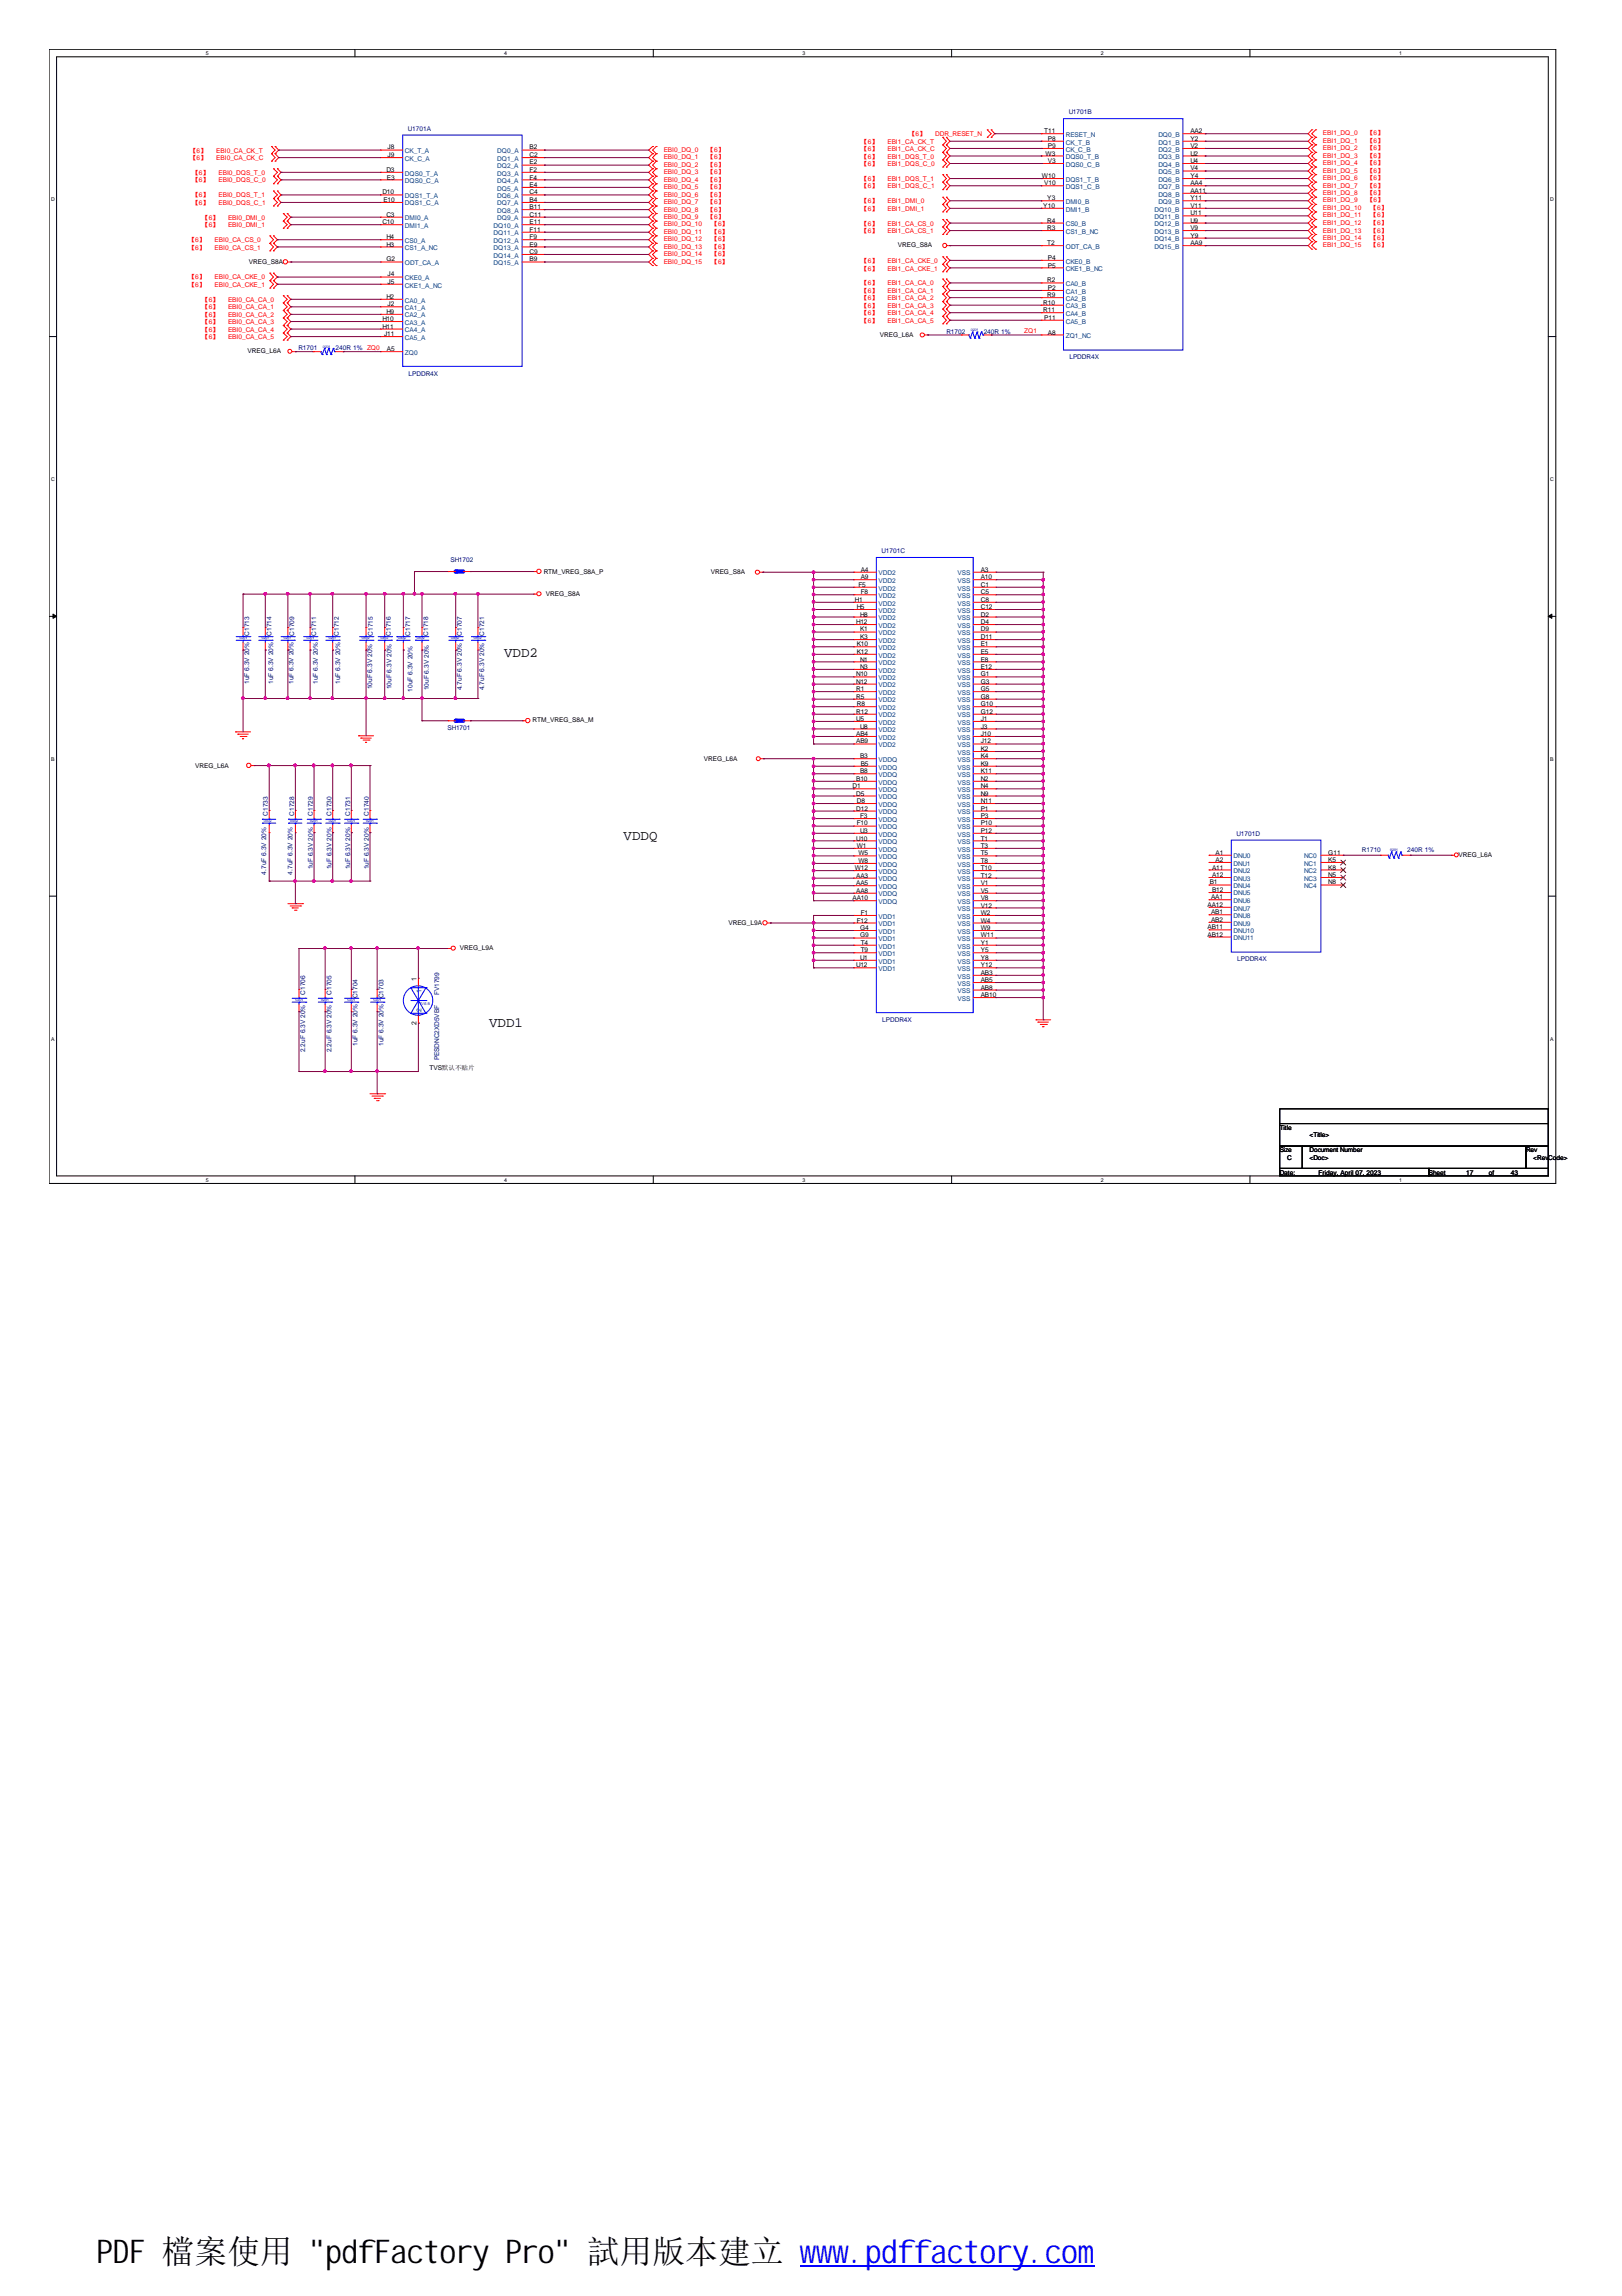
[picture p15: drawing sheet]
<svg xmlns="http://www.w3.org/2000/svg" width="210mm" height="297mm" viewBox="0 0 210 297" stroke-linecap="round" stroke-linejoin="round" font-family="sans-serif">
<defs><g id="words">
<text font-size="4.2" x="12.5" y="292.7">PDF 檔案使用 &quot;pdfFactory Pro&quot; 試用版本建立 www.pdffactory.com</text>
<g font-size="1.8">
<text x="65.2" y="85">VDD2</text>
<text x="80.7" y="108.7">VDDQ</text>
<text x="63.3" y="132.8">VDD1</text>
</g>
<g font-size=".9">
<text x="53.9" y="126.9" transform="rotate(-90 53.9 126.9)">1</text>
<text x="53.9" y="132.6" transform="rotate(-90 53.9 132.6)">2</text>
</g>
<g font-size=".9" fill="#004080">
<text x="54.6" y="130.9" transform="rotate(-90 54.6 130.9)">2</text>
<text x="54.6" y="128.5" transform="rotate(-90 54.6 128.5)">1</text>
</g>
<g font-size=".8" fill="#000080">
<text x="52.8" y="16.9">U1701A</text>
<text x="138.3" y="14.8">U1701B</text>
<text x="38.6" y="45.3">R1701</text>
<text x="43.4" y="45.3">240R 1% ZQ0</text>
<text x="122.5" y="43.2">R1702</text>
<text x="127.3" y="43.2">240R 1%</text>
<text x="138.4" y="46.5">LPDDR4X</text>
<text x="52.9" y="48.6">LPDDR4X</text>
<text x="114.1" y="71.6">U1701C</text>
<text x="58.3" y="72.7">SH1702</text>
<text x="32.3" y="82.2" transform="rotate(-90 32.3 82.2)">C1713</text>
<text x="35.1" y="82.2" transform="rotate(-90 35.1 82.2)">C1714</text>
<text x="38.1" y="82.2" transform="rotate(-90 38.1 82.2)">C1709</text>
<text x="40.9" y="82.2" transform="rotate(-90 40.9 82.2)">C1711</text>
<text x="43.9" y="82.2" transform="rotate(-90 43.9 82.2)">C1712</text>
<text x="48.3" y="82.2" transform="rotate(-90 48.3 82.2)">C1715</text>
<text x="50.6" y="82.2" transform="rotate(-90 50.6 82.2)">C1716</text>
<text x="53.1" y="82.2" transform="rotate(-90 53.1 82.2)">C1717</text>
<text x="55.4" y="82.2" transform="rotate(-90 55.4 82.2)">C1718</text>
<text x="59.8" y="82.2" transform="rotate(-90 59.8 82.2)">C1707</text>
<text x="62.7" y="82.2" transform="rotate(-90 62.7 82.2)">C1721</text>
<text x="32.3" y="88.5" transform="rotate(-90 32.3 88.5)">1uF 6.3V 20%</text>
<text x="35.3" y="88.5" transform="rotate(-90 35.3 88.5)">1uF 6.3V 20%</text>
<text x="38" y="88.5" transform="rotate(-90 38 88.5)">1uF 6.3V 20%</text>
<text x="41.1" y="88.5" transform="rotate(-90 41.1 88.5)">1uF 6.3V 20%</text>
<text x="44" y="88.5" transform="rotate(-90 44 88.5)">1uF 6.3V 20%</text>
<text x="48.2" y="89.2" transform="rotate(-90 48.2 89.2)">10uF 6.3V 20%</text>
<text x="50.7" y="89.2" transform="rotate(-90 50.7 89.2)">10uF 6.3V 20%</text>
<text x="53.4" y="89.5" transform="rotate(-90 53.4 89.5)">10uF 6.3V 20%</text>
<text x="55.5" y="89.3" transform="rotate(-90 55.5 89.3)">10uF 6.3V 20%</text>
<text x="59.8" y="89.3" transform="rotate(-90 59.8 89.3)">4.7uF 6.3V 20%</text>
<text x="62.7" y="89.3" transform="rotate(-90 62.7 89.3)">4.7uF 6.3V 20%</text>
<text x="57.9" y="94.4">SH1701</text>
<text x="34.7" y="105.5" transform="rotate(-90 34.7 105.5)">C1733</text>
<text x="38.1" y="105.5" transform="rotate(-90 38.1 105.5)">C1728</text>
<text x="40.5" y="105.5" transform="rotate(-90 40.5 105.5)">C1729</text>
<text x="42.9" y="105.5" transform="rotate(-90 42.9 105.5)">C1730</text>
<text x="45.3" y="105.5" transform="rotate(-90 45.3 105.5)">C1731</text>
<text x="47.7" y="105.5" transform="rotate(-90 47.7 105.5)">C1740</text>
<text x="34.5" y="113.1" transform="rotate(-90 34.5 113.1)">4.7uF 6.3V 20%</text>
<text x="37.8" y="113.1" transform="rotate(-90 37.8 113.1)">4.7uF 6.3V 20%</text>
<text x="40.5" y="112.5" transform="rotate(-90 40.5 112.5)">1uF 6.3V 20%</text>
<text x="42.9" y="112.5" transform="rotate(-90 42.9 112.5)">1uF 6.3V 20%</text>
<text x="45.3" y="112.5" transform="rotate(-90 45.3 112.5)">1uF 6.3V 20%</text>
<text x="47.7" y="112.5" transform="rotate(-90 47.7 112.5)">1uF 6.3V 20%</text>
<text x="160" y="108.1">U1701D</text>
<text x="176.2" y="110.2">R1710</text>
<text x="182.1" y="110.2">240R 1%</text>
<text x="160.1" y="124.4">LPDDR4X</text>
<text x="39.5" y="128.7" transform="rotate(-90 39.5 128.7)">C1706</text>
<text x="42.9" y="128.7" transform="rotate(-90 42.9 128.7)">C1705</text>
<text x="46.3" y="129.1" transform="rotate(-90 46.3 129.1)">C1704</text>
<text x="49.6" y="129.1" transform="rotate(-90 49.6 129.1)">C1703</text>
<text x="56.9" y="128.8" transform="rotate(-90 56.9 128.8)">FV1799</text>
<text x="39.5" y="136.1" transform="rotate(-90 39.5 136.1)">2.2uF 6.3V 20%</text>
<text x="42.9" y="136.1" transform="rotate(-90 42.9 136.1)">2.2uF 6.3V 20%</text>
<text x="46.3" y="135.3" transform="rotate(-90 46.3 135.3)">1uF 6.3V 20%</text>
<text x="49.6" y="135.3" transform="rotate(-90 49.6 135.3)">1uF 6.3V 20%</text>
<text x="56.9" y="137.2" transform="rotate(-90 56.9 137.2)">PESDNC2XD5VBF</text>
<text x="114.2" y="132.2">LPDDR4X</text>
</g>
<g font-size=".8" fill="#f00">
<text x="117.6" y="17.6">【6】</text>
<text x="121" y="17.6">DDR_RESET_N</text>
<text x="171.2" y="17.5">EBI1_DQ_0</text>
<text x="176.9" y="17.5">【6】</text>
<text x="24.6" y="19.8">【6】</text>
<text x="24.6" y="20.7">【6】</text>
<text x="24.9" y="22.6">【6】</text>
<text x="24.9" y="23.6">【6】</text>
<text x="28" y="19.8">EBI0_CA_CK_T</text>
<text x="28" y="20.7">EBI0_CA_CK_C</text>
<text x="28.3" y="22.6">EBI0_DQS_T_0</text>
<text x="28.3" y="23.6">EBI0_DQS_C_0</text>
<text x="85.9" y="19.6">EBI0_DQ_0</text>
<text x="85.9" y="20.6">EBI0_DQ_1</text>
<text x="85.9" y="21.6">EBI0_DQ_2</text>
<text x="85.9" y="22.5">EBI0_DQ_3</text>
<text x="85.9" y="23.5">EBI0_DQ_4</text>
<text x="91.6" y="19.6">【6】</text>
<text x="91.6" y="20.6">【6】</text>
<text x="91.6" y="21.6">【6】</text>
<text x="91.6" y="22.5">【6】</text>
<text x="91.6" y="23.5">【6】</text>
<text x="111.5" y="18.6">【6】</text>
<text x="111.5" y="19.5">【6】</text>
<text x="111.5" y="20.5">【6】</text>
<text x="111.5" y="21.5">【6】</text>
<text x="111.5" y="23.4">【6】</text>
<text x="114.9" y="18.6">EBI1_CA_CK_T</text>
<text x="114.9" y="19.5">EBI1_CA_CK_C</text>
<text x="114.9" y="20.5">EBI1_DQS_T_0</text>
<text x="114.9" y="21.5">EBI1_DQS_C_0</text>
<text x="114.9" y="23.4">EBI1_DQS_T_1</text>
<text x="171.2" y="18.5">EBI1_DQ_1</text>
<text x="171.2" y="19.5">EBI1_DQ_2</text>
<text x="171.2" y="20.4">EBI1_DQ_3</text>
<text x="171.2" y="21.4">EBI1_DQ_4</text>
<text x="171.2" y="22.3">EBI1_DQ_5</text>
<text x="171.2" y="23.3">EBI1_DQ_6</text>
<text x="176.9" y="18.5">【6】</text>
<text x="176.9" y="19.5">【6】</text>
<text x="176.9" y="20.4">【6】</text>
<text x="176.9" y="21.4">【6】</text>
<text x="176.9" y="22.3">【6】</text>
<text x="176.9" y="23.3">【6】</text>
<text x="24.9" y="25.5">【6】</text>
<text x="24.9" y="26.5">【6】</text>
<text x="26.2" y="28.4">【6】</text>
<text x="26.2" y="29.4">【6】</text>
<text x="28.3" y="25.5">EBI0_DQS_T_1</text>
<text x="28.3" y="26.5">EBI0_DQS_C_1</text>
<text x="29.5" y="28.4">EBI0_DMI_0</text>
<text x="29.5" y="29.4">EBI0_DMI_1</text>
<text x="85.9" y="24.5">EBI0_DQ_5</text>
<text x="85.9" y="25.4">EBI0_DQ_6</text>
<text x="85.9" y="26.4">EBI0_DQ_7</text>
<text x="85.9" y="27.4">EBI0_DQ_8</text>
<text x="85.9" y="28.3">EBI0_DQ_9</text>
<text x="85.9" y="29.3">EBI0_DQ_10</text>
<text x="91.6" y="24.5">【6】</text>
<text x="91.6" y="25.4">【6】</text>
<text x="91.6" y="26.4">【6】</text>
<text x="91.6" y="27.4">【6】</text>
<text x="91.6" y="28.3">【6】</text>
<text x="92.1" y="29.3">【6】</text>
<text x="111.5" y="24.4">【6】</text>
<text x="111.5" y="26.3">【6】</text>
<text x="111.5" y="27.2">【6】</text>
<text x="111.5" y="29.2">【6】</text>
<text x="114.9" y="24.4">EBI1_DQS_C_1</text>
<text x="114.9" y="26.3">EBI1_DMI_0</text>
<text x="114.9" y="27.2">EBI1_DMI_1</text>
<text x="114.9" y="29.2">EBI1_CA_CS_0</text>
<text x="171.2" y="24.3">EBI1_DQ_7</text>
<text x="171.2" y="25.3">EBI1_DQ_8</text>
<text x="171.2" y="26.2">EBI1_DQ_9</text>
<text x="171.2" y="27.2">EBI1_DQ_10</text>
<text x="171.2" y="28.1">EBI1_DQ_11</text>
<text x="171.2" y="29.1">EBI1_DQ_12</text>
<text x="176.9" y="24.3">【6】</text>
<text x="176.9" y="25.3">【6】</text>
<text x="176.9" y="26.2">【6】</text>
<text x="177.4" y="27.2">【6】</text>
<text x="177.4" y="28.1">【6】</text>
<text x="177.4" y="29.1">【6】</text>
<text x="24.4" y="31.3">【6】</text>
<text x="24.4" y="32.3">【6】</text>
<text x="27.8" y="31.3">EBI0_CA_CS_0</text>
<text x="27.8" y="32.3">EBI0_CA_CS_1</text>
<text x="85.9" y="30.3">EBI0_DQ_11</text>
<text x="85.9" y="31.2">EBI0_DQ_12</text>
<text x="85.9" y="32.2">EBI0_DQ_13</text>
<text x="85.9" y="33.2">EBI0_DQ_14</text>
<text x="85.9" y="34.1">EBI0_DQ_15</text>
<text x="92.1" y="30.3">【6】</text>
<text x="92.1" y="31.2">【6】</text>
<text x="92.1" y="32.2">【6】</text>
<text x="92.1" y="33.2">【6】</text>
<text x="92.1" y="34.1">【6】</text>
<text x="111.5" y="30.2">【6】</text>
<text x="111.5" y="34">【6】</text>
<text x="111.5" y="35">【6】</text>
<text x="114.9" y="30.2">EBI1_CA_CS_1</text>
<text x="114.9" y="34">EBI1_CA_CKE_0</text>
<text x="114.9" y="35">EBI1_CA_CKE_1</text>
<text x="171.2" y="30.1">EBI1_DQ_13</text>
<text x="171.2" y="31">EBI1_DQ_14</text>
<text x="171.2" y="32">EBI1_DQ_15</text>
<text x="177.4" y="30.1">【6】</text>
<text x="177.4" y="31">【6】</text>
<text x="177.4" y="32">【6】</text>
<text x="24.4" y="36.1">【6】</text>
<text x="24.4" y="37.1">【6】</text>
<text x="26.2" y="39.1">【6】</text>
<text x="26.2" y="40">【6】</text>
<text x="26.2" y="41">【6】</text>
<text x="26.2" y="41.9">【6】</text>
<text x="27.8" y="36.1">EBI0_CA_CKE_0</text>
<text x="27.8" y="37.1">EBI0_CA_CKE_1</text>
<text x="29.5" y="39.1">EBI0_CA_CA_0</text>
<text x="29.5" y="40">EBI0_CA_CA_1</text>
<text x="29.5" y="41">EBI0_CA_CA_2</text>
<text x="29.5" y="41.9">EBI0_CA_CA_3</text>
<text x="111.5" y="36.9">【6】</text>
<text x="111.5" y="37.9">【6】</text>
<text x="111.5" y="38.8">【6】</text>
<text x="111.5" y="39.8">【6】</text>
<text x="111.5" y="40.8">【6】</text>
<text x="111.5" y="41.7">【6】</text>
<text x="114.9" y="36.9">EBI1_CA_CA_0</text>
<text x="114.9" y="37.9">EBI1_CA_CA_1</text>
<text x="114.9" y="38.8">EBI1_CA_CA_2</text>
<text x="114.9" y="39.8">EBI1_CA_CA_3</text>
<text x="114.9" y="40.8">EBI1_CA_CA_4</text>
<text x="114.9" y="41.7">EBI1_CA_CA_5</text>
<text x="26.2" y="42.9">【6】</text>
<text x="26.2" y="43.9">【6】</text>
<text x="29.5" y="42.9">EBI0_CA_CA_4</text>
<text x="29.5" y="43.9">EBI0_CA_CA_5</text>
<text x="132.5" y="43.1">ZQ1</text>
</g>
<g font-size=".8">
<text x="135.1" y="17.2">T11</text>
<text x="154.1" y="17.2">AA2</text>
<text x="50" y="22.3">D3</text>
<text x="50.1" y="23.2">E3</text>
<text x="50.2" y="19.3">J8</text>
<text x="50.2" y="20.3">J9</text>
<text x="68.5" y="19.3">B2</text>
<text x="68.5" y="20.3">C2</text>
<text x="68.5" y="21.3">E2</text>
<text x="68.5" y="22.3">F2</text>
<text x="68.5" y="23.2">F4</text>
<text x="134.8" y="23">W10</text>
<text x="135.1" y="24">V10</text>
<text x="135.3" y="20.1">W3</text>
<text x="135.6" y="18.2">P8</text>
<text x="135.6" y="19.2">P9</text>
<text x="135.6" y="21.1">V3</text>
<text x="154.1" y="18.2">Y2</text>
<text x="154.1" y="19.2">V2</text>
<text x="154.1" y="20.1">U2</text>
<text x="154.1" y="21.1">U4</text>
<text x="154.1" y="22">V4</text>
<text x="154.1" y="23">Y4</text>
<text x="154.1" y="24">AA4</text>
<text x="49.5" y="25.1">D10</text>
<text x="49.5" y="29">C10</text>
<text x="49.6" y="26.1">E10</text>
<text x="50" y="28.1">C3</text>
<text x="68.5" y="24.2">E4</text>
<text x="68.5" y="25.1">C4</text>
<text x="68.5" y="26.1">B4</text>
<text x="68.5" y="27.1">B11</text>
<text x="68.5" y="28.1">C11</text>
<text x="68.5" y="29">E11</text>
<text x="68.5" y="30">F11</text>
<text x="135" y="26.9">Y10</text>
<text x="135.5" y="25.9">Y3</text>
<text x="135.5" y="28.8">R4</text>
<text x="135.5" y="29.8">R3</text>
<text x="154.1" y="25">AA11</text>
<text x="154.1" y="25.9">Y11</text>
<text x="154.1" y="26.9">V11</text>
<text x="154.1" y="27.8">U11</text>
<text x="154.1" y="28.8">U9</text>
<text x="154.1" y="29.8">V9</text>
<text x="32.2" y="34.1">VREG_S8A</text>
<text x="50" y="30.9">H4</text>
<text x="50" y="31.9">H3</text>
<text x="50" y="33.8">G2</text>
<text x="50.2" y="35.8">J4</text>
<text x="68.5" y="30.9">F9</text>
<text x="68.5" y="31.9">E9</text>
<text x="68.5" y="32.9">C9</text>
<text x="68.5" y="33.8">B9</text>
<text x="116.2" y="32">VREG_S8A</text>
<text x="135.5" y="31.7">T2</text>
<text x="135.6" y="33.6">P4</text>
<text x="135.6" y="34.6">P5</text>
<text x="154.1" y="30.8">Y9</text>
<text x="154.1" y="31.7">AA9</text>
<text x="49.5" y="41.6">H10</text>
<text x="50" y="38.6">H2</text>
<text x="50" y="40.6">H9</text>
<text x="50.2" y="36.7">J5</text>
<text x="50.2" y="39.6">J2</text>
<text x="135" y="39.4">R10</text>
<text x="135" y="40.4">R11</text>
<text x="135.1" y="41.3">P11</text>
<text x="135.5" y="36.5">R2</text>
<text x="135.5" y="38.5">R9</text>
<text x="135.6" y="37.5">P2</text>
<text x="32" y="45.7">VREG_L6A</text>
<text x="49.5" y="42.5">H11</text>
<text x="49.7" y="43.5">J11</text>
<text x="50.1" y="45.4">A5</text>
<text x="113.9" y="43.6">VREG_L6A</text>
<text x="135.6" y="43.3">A8</text>
<text x="70.4" y="74.3">RTM_VREG_S8A_P</text>
<text x="70.7" y="77.1">VREG_S8A</text>
<text x="92" y="74.3">VREG_S8A</text>
<text x="110.6" y="77.8">H1</text>
<text x="111.1" y="75.9">F5</text>
<text x="111.4" y="74">A4</text>
<text x="111.4" y="75">A9</text>
<text x="111.4" y="76.9">F8</text>
<text x="126.9" y="74">A3</text>
<text x="126.9" y="75">A10</text>
<text x="126.9" y="75.9">C1</text>
<text x="126.9" y="76.9">C5</text>
<text x="126.9" y="77.8">C8</text>
<text x="110.8" y="80.8">H12</text>
<text x="110.9" y="78.8">H5</text>
<text x="110.9" y="83.6">K10</text>
<text x="111.3" y="79.8">H8</text>
<text x="111.3" y="81.7">K1</text>
<text x="111.3" y="82.7">K3</text>
<text x="126.9" y="78.8">C12</text>
<text x="126.9" y="79.8">D2</text>
<text x="126.9" y="80.8">D4</text>
<text x="126.9" y="81.7">D9</text>
<text x="126.9" y="82.7">D11</text>
<text x="126.9" y="83.6">E1</text>
<text x="110.8" y="87.5">N10</text>
<text x="110.8" y="88.5">N12</text>
<text x="110.8" y="89.4">R1</text>
<text x="110.9" y="84.6">K12</text>
<text x="111.3" y="85.6">N1</text>
<text x="111.3" y="86.5">N3</text>
<text x="126.9" y="84.6">E5</text>
<text x="126.9" y="85.6">E8</text>
<text x="126.9" y="86.5">E12</text>
<text x="126.9" y="87.5">G1</text>
<text x="126.9" y="88.5">G3</text>
<text x="126.9" y="89.4">G5</text>
<text x="68.9" y="93.4">RTM_VREG_S8A_M</text>
<text x="110.8" y="90.4">R5</text>
<text x="110.8" y="92.3">R12</text>
<text x="110.8" y="93.3">U5</text>
<text x="110.8" y="95.2">AB4</text>
<text x="110.9" y="91.3">R8</text>
<text x="111.3" y="94.3">U8</text>
<text x="126.9" y="90.4">G8</text>
<text x="126.9" y="91.3">G10</text>
<text x="126.9" y="92.3">G12</text>
<text x="126.9" y="93.3">J1</text>
<text x="126.9" y="94.3">J3</text>
<text x="126.9" y="95.2">J10</text>
<text x="25.3" y="99.4">VREG_L6A</text>
<text x="91.1" y="98.4">VREG_L6A</text>
<text x="110.3" y="102">D1</text>
<text x="110.8" y="96.2">AB9</text>
<text x="110.8" y="101">B10</text>
<text x="111.3" y="98.1">B3</text>
<text x="111.3" y="100.1">B8</text>
<text x="111.4" y="99.1">B5</text>
<text x="126.9" y="96.2">J12</text>
<text x="126.9" y="97.1">K2</text>
<text x="126.9" y="98.1">K4</text>
<text x="126.9" y="99.1">K9</text>
<text x="126.9" y="100.1">K11</text>
<text x="126.9" y="101">N2</text>
<text x="126.9" y="102">N4</text>
<text x="110.8" y="102.9">D5</text>
<text x="110.8" y="104.9">D12</text>
<text x="110.9" y="103.9">D8</text>
<text x="110.9" y="106.8">F10</text>
<text x="111.3" y="105.8">F3</text>
<text x="111.3" y="107.8">U3</text>
<text x="126.9" y="102.9">N9</text>
<text x="126.9" y="103.9">N11</text>
<text x="126.9" y="104.9">P1</text>
<text x="126.9" y="105.8">P3</text>
<text x="126.9" y="106.8">P10</text>
<text x="126.9" y="107.8">P12</text>
<text x="110.6" y="112.6">W12</text>
<text x="110.8" y="108.7">U10</text>
<text x="110.8" y="113.6">AA3</text>
<text x="110.9" y="109.7">W1</text>
<text x="111.1" y="110.6">W5</text>
<text x="111.1" y="111.6">W8</text>
<text x="126.9" y="108.7">T1</text>
<text x="126.9" y="109.7">T3</text>
<text x="126.9" y="110.6">T5</text>
<text x="126.9" y="111.6">T8</text>
<text x="126.9" y="112.6">T10</text>
<text x="126.9" y="113.6">T12</text>
<text x="156.8" y="112.5">A11</text>
<text x="156.8" y="113.4">A12</text>
<text x="157.3" y="110.6">A1</text>
<text x="157.3" y="111.5">A2</text>
<text x="171.9" y="110.6">G11</text>
<text x="171.9" y="111.5">K5</text>
<text x="171.9" y="112.5">K8</text>
<text x="171.9" y="113.4">N5</text>
<text x="188.8" y="110.9">VREG_L6A</text>
<text x="94.3" y="119.6">VREG_L9A</text>
<text x="110.3" y="116.4">AA10</text>
<text x="110.8" y="114.5">AA5</text>
<text x="110.8" y="115.5">AA8</text>
<text x="110.9" y="119.4">F12</text>
<text x="111.4" y="118.4">F1</text>
<text x="126.9" y="114.5">V1</text>
<text x="126.9" y="115.5">V5</text>
<text x="126.9" y="116.4">V8</text>
<text x="126.9" y="117.4">V12</text>
<text x="126.9" y="118.4">W2</text>
<text x="126.9" y="119.4">W4</text>
<text x="156.3" y="117.3">AA12</text>
<text x="156.5" y="114.4">B1</text>
<text x="156.7" y="116.4">AA1</text>
<text x="156.7" y="118.3">AB1</text>
<text x="156.7" y="119.2">AB2</text>
<text x="156.8" y="115.4">B12</text>
<text x="171.9" y="114.4">N8</text>
<text x="59.5" y="122.9">VREG_L9A</text>
<text x="110.8" y="125.1">U12</text>
<text x="111.3" y="120.3">G4</text>
<text x="111.3" y="121.3">G9</text>
<text x="111.3" y="124.2">U1</text>
<text x="111.4" y="122.2">T4</text>
<text x="111.4" y="123.2">T9</text>
<text x="126.9" y="120.3">W9</text>
<text x="126.9" y="121.3">W11</text>
<text x="126.9" y="122.2">Y1</text>
<text x="126.9" y="123.2">Y5</text>
<text x="126.9" y="124.2">Y8</text>
<text x="126.9" y="125.1">Y12</text>
<text x="156.3" y="120.2">AB11</text>
<text x="156.3" y="121.2">AB12</text>
<text x="126.9" y="126.1">AB3</text>
<text x="126.9" y="127.1">AB5</text>
<text x="126.9" y="128">AB8</text>
<text x="126.9" y="129">AB10</text>
<text x="55.6" y="138.5">TVS默认不贴片</text>
<text x="165.6" y="146.2">Title</text>
<text x="165.6" y="149.1">Size</text>
<text x="169.5" y="147.1">&lt;Title&gt;</text>
<text x="169.5" y="149.1">Document Number</text>
<text x="197.5" y="149.1">Rev</text>
<text x="165.6" y="152">Date:</text>
<text x="166.6" y="150.1">C</text>
<text x="169.5" y="150.1">&lt;Doc&gt;</text>
<text x="170.6" y="152">Friday, April 07, 2023</text>
<text x="184.9" y="152">Sheet</text>
<text x="189.7" y="152">17</text>
<text x="192.7" y="152">of</text>
<text x="195.5" y="152">43</text>
<text x="198.4" y="150.1">&lt;Rev</text>
<text x="200.4" y="150.1">Code&gt;</text>
</g>
<g font-size=".8" fill="#004080">
<text x="137.9" y="17.7">RESET_N</text>
<text x="149.9" y="17.7">DQ0_B</text>
<text x="52.4" y="19.8">CK_T_A</text>
<text x="52.4" y="20.8">CK_C_A</text>
<text x="52.4" y="22.7">DQS0_T_A</text>
<text x="52.4" y="23.7">DQS0_C_A</text>
<text x="64.3" y="19.8">DQ0_A</text>
<text x="64.3" y="20.8">DQ1_A</text>
<text x="64.3" y="21.7">DQ2_A</text>
<text x="64.3" y="22.7">DQ3_A</text>
<text x="64.3" y="23.7">DQ4_A</text>
<text x="137.9" y="18.7">CK_T_B</text>
<text x="137.9" y="19.6">CK_C_B</text>
<text x="137.9" y="20.6">DQS0_T_B</text>
<text x="137.9" y="21.6">DQS0_C_B</text>
<text x="137.9" y="23.5">DQS1_T_B</text>
<text x="149.9" y="18.7">DQ1_B</text>
<text x="149.9" y="19.6">DQ2_B</text>
<text x="149.9" y="20.6">DQ3_B</text>
<text x="149.9" y="21.6">DQ4_B</text>
<text x="149.9" y="22.5">DQ5_B</text>
<text x="149.9" y="23.5">DQ6_B</text>
<text x="52.4" y="25.6">DQS1_T_A</text>
<text x="52.4" y="26.6">DQS1_C_A</text>
<text x="52.4" y="28.5">DMI0_A</text>
<text x="52.4" y="29.5">DMI1_A</text>
<text x="63.9" y="29.5">DQ10_A</text>
<text x="64.3" y="24.7">DQ5_A</text>
<text x="64.3" y="25.6">DQ6_A</text>
<text x="64.3" y="26.6">DQ7_A</text>
<text x="64.3" y="27.5">DQ8_A</text>
<text x="64.3" y="28.5">DQ9_A</text>
<text x="137.9" y="24.5">DQS1_C_B</text>
<text x="137.9" y="26.4">DMI0_B</text>
<text x="137.9" y="27.4">DMI1_B</text>
<text x="137.9" y="29.3">CS0_B</text>
<text x="149.4" y="27.4">DQ10_B</text>
<text x="149.4" y="28.3">DQ11_B</text>
<text x="149.4" y="29.3">DQ12_B</text>
<text x="149.9" y="24.5">DQ7_B</text>
<text x="149.9" y="25.4">DQ8_B</text>
<text x="149.9" y="26.4">DQ9_B</text>
<text x="52.4" y="31.4">CS0_A</text>
<text x="52.4" y="32.4">CS1_A_NC</text>
<text x="52.4" y="34.3">ODT_CA_A</text>
<text x="63.9" y="30.5">DQ11_A</text>
<text x="63.9" y="31.4">DQ12_A</text>
<text x="63.9" y="32.4">DQ13_A</text>
<text x="63.9" y="33.3">DQ14_A</text>
<text x="63.9" y="34.3">DQ15_A</text>
<text x="137.9" y="30.3">CS1_B_NC</text>
<text x="137.9" y="32.2">ODT_CA_B</text>
<text x="137.9" y="34.1">CKE0_B</text>
<text x="137.9" y="35.1">CKE1_B_NC</text>
<text x="149.4" y="30.3">DQ13_B</text>
<text x="149.4" y="31.2">DQ14_B</text>
<text x="149.4" y="32.2">DQ15_B</text>
<text x="52.4" y="36.2">CKE0_A</text>
<text x="52.4" y="37.2">CKE1_A_NC</text>
<text x="52.4" y="39.1">CA0_A</text>
<text x="52.4" y="40.1">CA1_A</text>
<text x="52.4" y="41">CA2_A</text>
<text x="137.9" y="37">CA0_B</text>
<text x="137.9" y="38">CA1_B</text>
<text x="137.9" y="38.9">CA2_B</text>
<text x="137.9" y="39.9">CA3_B</text>
<text x="137.9" y="40.9">CA4_B</text>
<text x="137.9" y="41.9">CA5_B</text>
<text x="52.4" y="42">CA3_A</text>
<text x="52.4" y="43">CA4_A</text>
<text x="52.4" y="44">CA5_A</text>
<text x="52.4" y="45.9">ZQ0</text>
<text x="137.9" y="43.8">ZQ1_NC</text>
<text x="113.7" y="74.5">VDD2</text>
<text x="113.7" y="75.4">VDD2</text>
<text x="113.7" y="76.4">VDD2</text>
<text x="113.7" y="77.4">VDD2</text>
<text x="123.9" y="74.5">VSS</text>
<text x="123.9" y="75.4">VSS</text>
<text x="123.9" y="76.4">VSS</text>
<text x="123.9" y="77.4">VSS</text>
<text x="113.7" y="78.3">VDD2</text>
<text x="113.7" y="79.3">VDD2</text>
<text x="113.7" y="80.2">VDD2</text>
<text x="113.7" y="81.2">VDD2</text>
<text x="113.7" y="82.2">VDD2</text>
<text x="113.7" y="83.2">VDD2</text>
<text x="123.9" y="78.3">VSS</text>
<text x="123.9" y="79.3">VSS</text>
<text x="123.9" y="80.2">VSS</text>
<text x="123.9" y="81.2">VSS</text>
<text x="123.9" y="82.2">VSS</text>
<text x="123.9" y="83.2">VSS</text>
<text x="113.7" y="84.1">VDD2</text>
<text x="113.7" y="85.1">VDD2</text>
<text x="113.7" y="86">VDD2</text>
<text x="113.7" y="87">VDD2</text>
<text x="113.7" y="88">VDD2</text>
<text x="113.7" y="88.9">VDD2</text>
<text x="113.7" y="89.9">VDD2</text>
<text x="123.9" y="84.1">VSS</text>
<text x="123.9" y="85.1">VSS</text>
<text x="123.9" y="86">VSS</text>
<text x="123.9" y="87">VSS</text>
<text x="123.9" y="88">VSS</text>
<text x="123.9" y="88.9">VSS</text>
<text x="123.9" y="89.9">VSS</text>
<text x="113.7" y="90.9">VDD2</text>
<text x="113.7" y="91.8">VDD2</text>
<text x="113.7" y="92.8">VDD2</text>
<text x="113.7" y="93.8">VDD2</text>
<text x="113.7" y="94.7">VDD2</text>
<text x="113.7" y="95.7">VDD2</text>
<text x="123.9" y="90.9">VSS</text>
<text x="123.9" y="91.8">VSS</text>
<text x="123.9" y="92.8">VSS</text>
<text x="123.9" y="93.8">VSS</text>
<text x="123.9" y="94.7">VSS</text>
<text x="123.9" y="95.7">VSS</text>
<text x="113.7" y="96.7">VDD2</text>
<text x="113.7" y="98.6">VDDQ</text>
<text x="113.7" y="99.6">VDDQ</text>
<text x="113.7" y="100.5">VDDQ</text>
<text x="113.7" y="101.5">VDDQ</text>
<text x="123.9" y="96.7">VSS</text>
<text x="123.9" y="97.6">VSS</text>
<text x="123.9" y="98.6">VSS</text>
<text x="123.9" y="99.6">VSS</text>
<text x="123.9" y="100.5">VSS</text>
<text x="123.9" y="101.5">VSS</text>
<text x="113.7" y="102.5">VDDQ</text>
<text x="113.7" y="103.4">VDDQ</text>
<text x="113.7" y="104.4">VDDQ</text>
<text x="113.7" y="105.4">VDDQ</text>
<text x="113.7" y="106.3">VDDQ</text>
<text x="113.7" y="107.3">VDDQ</text>
<text x="123.9" y="102.5">VSS</text>
<text x="123.9" y="103.4">VSS</text>
<text x="123.9" y="104.4">VSS</text>
<text x="123.9" y="105.4">VSS</text>
<text x="123.9" y="106.3">VSS</text>
<text x="123.9" y="107.3">VSS</text>
<text x="113.7" y="108.2">VDDQ</text>
<text x="113.7" y="109.2">VDDQ</text>
<text x="113.7" y="110.2">VDDQ</text>
<text x="113.7" y="111.2">VDDQ</text>
<text x="113.7" y="112.1">VDDQ</text>
<text x="113.7" y="113.1">VDDQ</text>
<text x="123.9" y="108.2">VSS</text>
<text x="123.9" y="109.2">VSS</text>
<text x="123.9" y="110.2">VSS</text>
<text x="123.9" y="111.2">VSS</text>
<text x="123.9" y="112.1">VSS</text>
<text x="123.9" y="113.1">VSS</text>
<text x="159.6" y="111">DNU0</text>
<text x="159.6" y="112">DNU1</text>
<text x="159.6" y="113">DNU2</text>
<text x="159.6" y="113.9">DNU3</text>
<text x="168.8" y="111">NC0</text>
<text x="168.8" y="112">NC1</text>
<text x="168.8" y="113">NC2</text>
<text x="168.8" y="113.9">NC3</text>
<text x="113.7" y="114">VDDQ</text>
<text x="113.7" y="115">VDDQ</text>
<text x="113.7" y="116">VDDQ</text>
<text x="113.7" y="117">VDDQ</text>
<text x="113.7" y="118.9">VDD1</text>
<text x="113.7" y="119.8">VDD1</text>
<text x="123.9" y="114">VSS</text>
<text x="123.9" y="115">VSS</text>
<text x="123.9" y="116">VSS</text>
<text x="123.9" y="117">VSS</text>
<text x="123.9" y="117.9">VSS</text>
<text x="123.9" y="118.9">VSS</text>
<text x="123.9" y="119.8">VSS</text>
<text x="159.6" y="114.9">DNU4</text>
<text x="159.6" y="115.9">DNU5</text>
<text x="159.6" y="116.8">DNU6</text>
<text x="159.6" y="117.8">DNU7</text>
<text x="159.6" y="118.8">DNU8</text>
<text x="159.6" y="119.7">DNU9</text>
<text x="168.8" y="114.9">NC4</text>
<text x="113.7" y="120.8">VDD1</text>
<text x="113.7" y="121.8">VDD1</text>
<text x="113.7" y="122.7">VDD1</text>
<text x="113.7" y="123.7">VDD1</text>
<text x="113.7" y="124.7">VDD1</text>
<text x="113.7" y="125.6">VDD1</text>
<text x="123.9" y="120.8">VSS</text>
<text x="123.9" y="121.8">VSS</text>
<text x="123.9" y="122.7">VSS</text>
<text x="123.9" y="123.7">VSS</text>
<text x="123.9" y="124.7">VSS</text>
<text x="123.9" y="125.6">VSS</text>
<text x="159.6" y="120.7">DNU10</text>
<text x="159.6" y="121.7">DNU11</text>
<text x="123.9" y="126.6">VSS</text>
<text x="123.9" y="127.5">VSS</text>
<text x="123.9" y="128.5">VSS</text>
<text x="123.9" y="129.5">VSS</text>
</g>
<g font-size=".7">
<text x="26.6" y="7.1">5</text>
<text x="65.2" y="7.1">4</text>
<text x="103.8" y="7.1">3</text>
<text x="142.5" y="7.1">2</text>
<text x="181.1" y="7.1">1</text>
<text x="6.6" y="26.1">D</text>
<text x="200.6" y="26.1">D</text>
<text x="6.6" y="62.3">C</text>
<text x="200.6" y="62.3">C</text>
<text x="6.6" y="98.5">B</text>
<text x="200.6" y="98.5">B</text>
<text x="6.6" y="134.6">A</text>
<text x="200.6" y="134.6">A</text>
<text x="26.6" y="152.9">5</text>
<text x="65.2" y="152.9">4</text>
<text x="103.8" y="152.9">3</text>
<text x="142.5" y="152.9">2</text>
<text x="181.1" y="152.9">1</text>
</g>
<g font-size=".5" fill="#00f">
<text x="41.8" y="45">0201</text>
<text x="125.6" y="42.9">0201</text>
<text x="31" y="82.7">0201</text>
<text x="33.9" y="82.7">0201</text>
<text x="36.7" y="82.7">0201</text>
<text x="39.7" y="82.7">0201</text>
<text x="42.5" y="82.7">0201</text>
<text x="46.8" y="82.7">0402</text>
<text x="49.2" y="82.7">0402</text>
<text x="51.5" y="82.7">0402</text>
<text x="53.9" y="82.7">0402</text>
<text x="58.4" y="82.7">0402</text>
<text x="61.3" y="82.7">0402</text>
<text x="34.2" y="106.4">0402</text>
<text x="37.5" y="106.4">0402</text>
<text x="40.1" y="106.4">0201</text>
<text x="42.5" y="106.4">0201</text>
<text x="45" y="106.4">0201</text>
<text x="47.4" y="106.4">0201</text>
<text x="179.9" y="110.1">0201</text>
<text x="38.2" y="129.5">0201</text>
<text x="41.6" y="129.5">0201</text>
<text x="45" y="129.5">0201</text>
<text x="48.3" y="129.5">0201</text>
<text x="54.3" y="130">TVS-B</text>
</g>
</g></defs>
<path d="M6.3 6.4h195v146.7h-195zM7.3 7.4h193.1v144.7h-193.1z" fill="none" stroke="#000" stroke-width=".13"/>
<g fill="#fff">
<path d="M26.6 6.5h.4v.8h-.4z"/>
<path d="M26.6 152.3h.4v.7h-.4z"/>
</g>
<path d="M45.9 6.4v1M45.9 152.1v1" fill="none" stroke="#000" stroke-width=".13"/>
<g fill="#fff">
<path d="M65.2 6.5h.4v.8h-.4z"/>
<path d="M65.2 152.3h.4v.7h-.4z"/>
</g>
<path d="M84.5 6.4v1M84.5 152.1v1" fill="none" stroke="#000" stroke-width=".13"/>
<g fill="#fff">
<path d="M103.8 6.5h.4v.8h-.4z"/>
<path d="M103.8 152.3h.4v.7h-.4z"/>
</g>
<path d="M123.1 6.4v1M123.1 152.1v1" fill="none" stroke="#000" stroke-width=".13"/>
<g fill="#fff">
<path d="M142.5 6.5h.3v.8h-.3z"/>
<path d="M142.5 152.3h.3v.7h-.3z"/>
</g>
<path d="M161.8 6.4v1M161.8 152.1v1" fill="none" stroke="#000" stroke-width=".13"/>
<g fill="#fff">
<path d="M181.1 6.5h.3v.8h-.3z"/>
<path d="M181.1 152.3h.3v.7h-.3z"/>
<path d="M6.6 25.4h.5v.8h-.5z"/>
<path d="M200.6 25.4h.5v.8h-.5z"/>
<path d="M6.6 61.6h.5v.8h-.5z"/>
<path d="M200.6 61.6h.5v.8h-.5z"/>
</g>
<path d="M6.3 43.5h1M200.4 43.5h.9" fill="none" stroke="#000" stroke-width=".13"/>
<g fill="#fff">
<path d="M6.6 97.8h.5v.8h-.5z"/>
<path d="M200.6 97.8h.5v.8h-.5z"/>
</g>
<path d="M6.3 79.7h1M200.4 79.7h.9" fill="none" stroke="#000" stroke-width=".13"/>
<g fill="#000" stroke="#000" stroke-width=".13">
<path d="M6.9 79.4l.4 .3-.4 .3z" fill-rule="evenodd"/>
<path d="M200.4 79.7l.4-.3v.6z" fill-rule="evenodd"/>
</g>
<g fill="#fff">
<path d="M6.6 134h.5v.8h-.5z"/>
<path d="M200.6 134h.5v.8h-.5z"/>
</g>
<path d="M6.3 115.9h1M200.4 115.9h.9M165.6 143.5h34.8v1.9h-34.8zM165.6 145.4h34.8v2.9h-34.8zM165.6 148.3h2.9v2.9h-2.9zM165.6 151.2h19.3v.9h-19.3zM168.5 148.3h29v2.9h-29zM184.9 151.2h15.5v.9h-15.5zM197.5 148.3h2.9v2.9h-2.9z" fill="none" stroke="#000" stroke-width=".13"/>
<g fill="none" stroke="#f00" stroke-width=".13">
<path d="M35.1 19h.1M35.1 19.9h.1M35.1 19l.5 .4-.5 .5M35.1 19.9l.5 .5-.5 .5M35.6 19.9h.1M35.6 19h.1M35.6 19l.5 .4-.5 .5M35.6 19.9l.5 .5-.5 .5M49.2 19.4h.1M49.2 19.4h2.9M67.6 19.4h2.8M70.4 19.4h.1"/>
<path d="M84.5 19h.1M84.5 19.9h.1M84.5 19l-.6 .4 .6 .5M84.5 19.9l-.6 .5 .6 .5M84.9 19.9h.1M84.9 19h.1M84.9 19l-.4 .4 .4 .5M84.9 19.9l-.4 .5 .4 .5M122 17.8h.1M122 18.7h.1M122 19.7h.1M122 17.8l.5 .5-.5 .4"/>
<path d="M122 18.7l.5 .5-.5 .5M122 19.7l.5 .5-.5 .5M122.5 18.7h.1M122.5 17.8h.1M122.5 19.7h.1M122.5 17.8l.4 .5-.4 .4M122.5 18.7l.4 .5-.4 .5M122.5 19.7l.4 .5-.4 .5M127.8 16.8h.1M127.8 17.8h.1M127.8 16.8l.5 .5-.5 .5M128.3 17.8h.1"/>
<path d="M128.3 16.8h.1M128.3 16.8l.4 .5-.4 .5M134.7 18.3h.1M134.7 19.2h.1M134.7 17.3h.1M134.7 18.3h2.9M134.7 19.2h2.9M134.7 17.3h2.9M153.1 18.3h2.9M153.1 19.2h2.9M153.1 17.3h2.9M156 17.3h.1"/>
<path d="M156 18.3h.1M156 19.2h.1M169.8 16.8h.1M169.8 17.8h.1M169.8 18.7h.1M169.8 19.7h.1M169.8 16.8l-.5 .5 .5 .5M169.8 17.8l-.5 .5 .5 .4M169.8 18.7l-.5 .5 .5 .5M169.8 19.7l-.5 .5 .5 .5M170.3 17.8h.1M170.3 16.8h.1"/>
<path d="M170.3 18.7h.1M170.3 19.7h.1M170.3 16.8l-.5 .5 .5 .5M170.3 17.8l-.5 .5 .5 .4M170.3 18.7l-.5 .5 .5 .5M170.3 19.7l-.5 .5 .5 .5M34.9 30.5h.1M34.9 31.5h.1M34.9 32.5h.1M34.9 35.3h.1M34.9 36.3h.1M34.9 37.3h.1"/>
<path d="M34.9 30.5l.5 .5-.5 .5M34.9 31.5l.5 .4-.5 .6M34.9 35.3l.5 .5-.5 .5M34.9 36.3l.5 .5-.5 .5M35.1 20.9h.1M35.4 21.8h.1M35.4 22.8h.1M35.4 23.8h.1M35.4 24.7h.1M35.4 25.7h.1M35.4 26.7h.1M35.4 31.5h.1"/>
<path d="M35.4 30.5h.1M35.4 32.5h.1M35.4 36.3h.1M35.4 35.3h.1M35.4 37.3h.1M35.4 21.8l.5 .5-.5 .5M35.4 22.8l.5 .5-.5 .5M35.4 24.7l.5 .5-.5 .5M35.4 25.7l.5 .5-.5 .5M35.4 30.5l.5 .5-.5 .5M35.4 31.5l.5 .4-.5 .6M35.4 35.3l.5 .5-.5 .5"/>
<path d="M35.4 36.3l.5 .5-.5 .5M35.6 20.9h.1M35.9 22.8h.1M35.9 21.8h.1M35.9 23.8h.1M35.9 25.7h.1M35.9 24.7h.1M35.9 26.7h.1M35.9 21.8l.5 .5-.5 .5M35.9 22.8l.5 .5-.5 .5M35.9 24.7l.5 .5-.5 .5M35.9 25.7l.5 .5-.5 .5"/>
<path d="M36.7 27.6h.1M36.7 28.6h.1M36.7 29.5h.1M36.7 38.3h.1M36.7 39.2h.1M36.7 27.6l.5 .5-.5 .5M36.7 28.6l.5 .5-.5 .4M36.7 38.3l.5 .4-.5 .5M36.7 39.2l.5 .5-.5 .5M37.2 28.6h.1M37.2 27.6h.1M37.2 29.5h.1"/>
<path d="M37.2 39.2h.1M37.2 38.3h.1M37.2 27.6l.4 .5-.4 .5M37.2 28.6l.4 .5-.4 .4M37.2 38.3l.4 .4-.4 .5M37.2 39.2l.4 .5-.4 .5M37.3 33.9h.3M37.6 33.9h.1M49.2 20.4h.1M49.2 22.3h.1M49.2 23.3h.1M49.2 25.2h.1"/>
<path d="M49.2 26.2h.1M49.2 28.1h.1M49.2 29.1h.1M49.2 31h.1M49.2 31.9h.1M49.2 33.9h.1M49.2 35.8h.1M49.2 36.8h.1M49.2 38.7h.1M49.2 39.7h.1M49.2 33.9h2.9M49.2 20.4h2.9"/>
<path d="M49.2 22.3h2.9M49.2 23.3h2.9M49.2 25.2h2.9M49.2 26.2h2.9M49.2 28.1h2.9M49.2 29.1h2.9M49.2 31h2.9M49.2 31.9h2.9M49.2 35.8h2.9M49.2 36.8h2.9M49.2 38.7h2.9M49.2 39.7h2.9"/>
<path d="M67.6 33.9h2.8M67.6 20.4h2.8M67.6 22.3h2.8M67.6 23.3h2.8M67.6 25.2h2.8M67.6 26.2h2.8M67.6 28.1h2.8M67.6 29.1h2.8M67.6 31h2.8M67.6 31.9h2.8M67.6 21.4h2.8M67.6 24.2h2.8"/>
<path d="M67.6 27.1h2.8M67.6 30h2.8M67.6 32.9h2.8M70.4 20.4h.1M70.4 21.4h.1M70.4 22.3h.1M70.4 23.3h.1M70.4 24.2h.1M70.4 25.2h.1M70.4 26.2h.1M70.4 27.1h.1M70.4 28.1h.1"/>
<path d="M70.4 29.1h.1M70.4 30h.1M70.4 31h.1M70.4 31.9h.1M70.4 32.9h.1M70.4 33.9h.1M84.5 20.9h.1M84.5 21.8h.1M84.5 22.8h.1M84.5 23.8h.1M84.5 24.7h.1M84.5 25.7h.1"/>
<path d="M84.5 26.7h.1M84.5 27.6h.1M84.5 28.6h.1M84.5 29.5h.1M84.5 30.5h.1M84.5 31.5h.1M84.5 32.5h.1M84.5 33.4h.1M84.5 34.4h.1M84.5 20.9l-.6 .5 .6 .4M84.5 21.8l-.6 .5 .6 .5M84.5 22.8l-.6 .5 .6 .5"/>
<path d="M84.5 23.8l-.6 .4 .6 .5M84.5 24.7l-.6 .5 .6 .5M84.5 25.7l-.6 .5 .6 .5M84.5 26.7l-.6 .4 .6 .5M84.5 27.6l-.6 .5 .6 .5M84.5 28.6l-.6 .5 .6 .4M84.5 29.5l-.6 .5 .6 .5M84.5 30.5l-.6 .5 .6 .5M84.5 31.5l-.6 .4 .6 .6M84.5 32.5l-.6 .4 .6 .5M84.5 33.4l-.6 .5 .6 .5M84.9 20.9h.1"/>
<path d="M84.9 21.8h.1M84.9 22.8h.1M84.9 23.8h.1M84.9 24.7h.1M84.9 25.7h.1M84.9 26.7h.1M84.9 27.6h.1M84.9 28.6h.1M84.9 29.5h.1M84.9 30.5h.1M84.9 31.5h.1M84.9 32.5h.1"/>
<path d="M84.9 33.4h.1M84.9 34.4h.1M84.9 20.9l-.4 .5 .4 .4M84.9 21.8l-.4 .5 .4 .5M84.9 22.8l-.4 .5 .4 .5M84.9 23.8l-.4 .4 .4 .5M84.9 24.7l-.4 .5 .4 .5M84.9 25.7l-.4 .5 .4 .5M84.9 26.7l-.4 .4 .4 .5M84.9 27.6l-.4 .5 .4 .5M84.9 28.6l-.4 .5 .4 .4M84.9 29.5l-.4 .5 .4 .5"/>
<path d="M84.9 30.5l-.4 .5 .4 .5M84.9 31.5l-.4 .4 .4 .6M84.9 32.5l-.4 .4 .4 .5M84.9 33.4l-.4 .5 .4 .5M122 20.7h.1M122 21.6h.1M122 22.6h.1M122 23.6h.1M122 24.5h.1M122 25.5h.1M122 26.4h.1M122 27.4h.1"/>
<path d="M122 28.4h.1M122 29.4h.1M122 30.3h.1M122 33.2h.1M122 34.2h.1M122 35.2h.1M122 36.1h.1M122 37.1h.1M122 38h.1M122 39h.1M122 40h.1M122 20.7l.5 .5-.5 .4"/>
<path d="M122 22.6l.5 .5-.5 .5M122 23.6l.5 .4-.5 .5M122 25.5l.5 .5-.5 .4M122 26.4l.5 .6-.5 .4M122 28.4l.5 .5-.5 .5M122 29.4l.5 .4-.5 .5M122 33.2l.5 .5-.5 .5M122 34.2l.5 .5-.5 .5M122 36.1l.5 .5-.5 .5M122 37.1l.5 .5-.5 .4M122 38l.5 .5-.5 .5M122 39l.5 .5-.5 .5"/>
<path d="M122 40l.5 .5-.5 .4M122.5 20.7h.1M122.5 21.6h.1M122.5 23.6h.1M122.5 22.6h.1M122.5 24.5h.1M122.5 26.4h.1M122.5 25.5h.1M122.5 27.4h.1M122.5 29.4h.1M122.5 28.4h.1M122.5 30.3h.1"/>
<path d="M122.5 34.2h.1M122.5 33.2h.1M122.5 35.2h.1M122.5 37.1h.1M122.5 36.1h.1M122.5 38h.1M122.5 39h.1M122.5 40h.1M122.5 20.7l.4 .5-.4 .4M122.5 22.6l.4 .5-.4 .5M122.5 23.6l.4 .4-.4 .5M122.5 25.5l.4 .5-.4 .4"/>
<path d="M122.5 26.4l.4 .6-.4 .4M122.5 28.4l.4 .5-.4 .5M122.5 29.4l.4 .4-.4 .5M122.5 33.2l.4 .5-.4 .5M122.5 34.2l.4 .5-.4 .5M122.5 36.1l.4 .5-.4 .5M122.5 37.1l.4 .5-.4 .4M122.5 38l.4 .5-.4 .5M122.5 39l.4 .5-.4 .5M122.5 40l.4 .5-.4 .4M122.6 31.8h.3M122.9 31.8h.1"/>
<path d="M134.7 20.2h.1M134.7 21.2h.1M134.7 23.1h.1M134.7 24h.1M134.7 26h.1M134.7 27h.1M134.7 28.9h.1M134.7 29.8h.1M134.7 31.8h.1M134.7 33.7h.1M134.7 34.7h.1M134.7 36.6h.1"/>
<path d="M134.7 37.6h.1M134.7 38.5h.1M134.7 39.5h.1M134.7 31.8h2.9M134.7 20.2h2.9M134.7 21.2h2.9M134.7 23.1h2.9M134.7 24h2.9M134.7 26h2.9M134.7 27h2.9M134.7 28.9h2.9M134.7 29.8h2.9"/>
<path d="M134.7 33.7h2.9M134.7 34.7h2.9M134.7 36.6h2.9M134.7 37.6h2.9M134.7 38.5h2.9M134.7 39.5h2.9M153.1 31.8h2.9M153.1 20.2h2.9M153.1 21.2h2.9M153.1 23.1h2.9M153.1 24h2.9M153.1 26h2.9"/>
<path d="M153.1 27h2.9M153.1 28.9h2.9M153.1 29.8h2.9M153.1 22.1h2.9M153.1 25h2.9M153.1 27.9h2.9M153.1 30.8h2.9M156 20.2h.1M156 21.2h.1M156 22.1h.1M156 23.1h.1M156 24h.1"/>
<path d="M156 25h.1M156 26h.1M156 27h.1M156 27.9h.1M156 28.9h.1M156 29.8h.1M156 30.8h.1M156 31.8h.1M169.8 20.7h.1M169.8 21.6h.1M169.8 22.6h.1M169.8 23.6h.1"/>
<path d="M169.8 24.5h.1M169.8 25.5h.1M169.8 26.4h.1M169.8 27.4h.1M169.8 28.4h.1M169.8 29.4h.1M169.8 30.3h.1M169.8 31.3h.1M169.8 32.2h.1M169.8 20.7l-.5 .5 .5 .4M169.8 21.6l-.5 .5 .5 .5M169.8 22.6l-.5 .5 .5 .5"/>
<path d="M169.8 23.6l-.5 .4 .5 .5M169.8 24.5l-.5 .5 .5 .5M169.8 25.5l-.5 .5 .5 .4M169.8 26.4l-.5 .6 .5 .4M169.8 27.4l-.5 .5 .5 .5M169.8 28.4l-.5 .5 .5 .5M169.8 29.4l-.5 .4 .5 .5M169.8 30.3l-.5 .5 .5 .5M169.8 31.3l-.5 .5 .5 .4M170.3 20.7h.1M170.3 21.6h.1M170.3 22.6h.1"/>
<path d="M170.3 23.6h.1M170.3 24.5h.1M170.3 25.5h.1M170.3 26.4h.1M170.3 27.4h.1M170.3 28.4h.1M170.3 29.4h.1M170.3 30.3h.1M170.3 31.3h.1M170.3 32.2h.1M170.3 20.7l-.5 .5 .5 .4M170.3 21.6l-.5 .5 .5 .5"/>
<path d="M170.3 22.6l-.5 .5 .5 .5M170.3 23.6l-.5 .4 .5 .5M170.3 24.5l-.5 .5 .5 .5M170.3 25.5l-.5 .5 .5 .4M170.3 26.4l-.5 .6 .5 .4M170.3 27.4l-.5 .5 .5 .5M170.3 28.4l-.5 .5 .5 .5M170.3 29.4l-.5 .4 .5 .5M170.3 30.3l-.5 .5 .5 .5M170.3 31.3l-.5 .5 .5 .4M36.7 40.2h.1M36.7 41.1h.1"/>
<path d="M36.7 42.1h.1M36.7 43.1h.1M36.7 44h.1M36.7 40.2l.5 .5-.5 .4M36.7 41.1l.5 .5-.5 .5M36.7 42.1l.5 .5-.5 .5M36.7 43.1l.5 .4-.5 .5M37.2 40.2h.1M37.2 41.1h.1M37.2 42.1h.1M37.2 43.1h.1M37.2 44h.1"/>
<path d="M37.2 40.2l.4 .5-.4 .4M37.2 41.1l.4 .5-.4 .5M37.2 42.1l.4 .5-.4 .5M37.2 43.1l.4 .4-.4 .5M37.8 45.5h.4M38.2 45.5h.1M40.5 45.5h.1M40.5 45.5h1M43.4 45.5h1M44.4 45.5h.1M49.2 40.7h.1M49.2 41.6h.1"/>
<path d="M49.2 42.6h.1M49.2 43.5h.1M49.2 45.5h.1M49.2 45.5h2.9M49.2 40.7h2.9M49.2 41.6h2.9M49.2 42.6h2.9M49.2 43.5h2.9M119.7 43.3h.4M120.1 43.3h.1M122 40.9h.1M122 41.9h.1"/>
<path d="M122 40.9l.5 .5-.5 .5M122.5 40.9h.1M122.5 41.9h.1M122.5 40.9l.4 .5-.4 .5M134.7 40.5h.1M134.7 41.4h.1M134.7 43.3h.1M134.7 43.3h2.9M134.7 40.5h2.9M134.7 41.4h2.9M69.1 73.9h.1M69.1 76.9h.1"/>
<path d="M69.1 73.9h.4M69.1 76.9h.4M98.3 74h.4M98.7 74h.1M30.5 94.7h.1M30.5 94.7h1.9M30.8 95h.1M30.8 95h1.3M31.1 95.3h.7M31.4 95.6h.1M31.5 81.2h.1M31.5 84.1h.1"/>
<path d="M31.5 81.2v1M31.5 83.1v1M31.8 95.3h.1M32.5 99h.4M32.9 99h.1M34.3 81.2h.1M34.3 84.1h.1M34.3 81.2v1M34.3 83.1v1M46.4 95.2h.1M46.4 95.2h1.9M46.7 95.5h.1"/>
<path d="M46.7 95.5h1.3M47 95.7h.8M47.3 96h.1M47.3 96h.2M47.8 95.7h.1M61.8 81.2h.1M61.8 84.1h.1M61.8 81.2v1M61.8 83.1v1M67.6 93.2h.1M67.6 93.2h.4M98.4 98.2h.4"/>
<path d="M98.8 98.2h.1M37.3 116.9h1.9M37.5 117.2h1.4M37.8 117.5h.1M37.8 117.5h.8M38.1 117.8h.2M38.3 117.8h.1M38.9 117.2h.1M39.2 116.9h.1M43.1 104.8h.1M43.1 107.7h.1M43.1 104.8v1"/>
<path d="M43.1 106.8v.9M47.9 104.8h.1M47.9 107.7h.1M47.9 104.8v1M47.9 106.8v.9M99.3 119.4h.4M99.7 119.4h.1M187.8 110.6h.1M187.8 110.6h.4M38.7 128h.1M38.7 130.9h.1M38.7 128v1"/>
<path d="M38.7 129.9v1M54.1 126.6h.1M54.1 132.4h.1M54.1 126.6v.9M54.1 131.4v1M58 122.7h.1M58 122.7h.4M134.1 131.9h.1M134.1 131.9h1.9M134.3 132.2h.1M134.3 132.2h1.4M134.6 132.5h.8"/>
<path d="M134.9 132.8h.1M134.9 132.8h.2M135.4 132.5h.1M47.9 141.5h1.9M48.1 141.8h1.4M48.4 142.1h.1M48.4 142.1h.8M48.7 142.4h.2M48.9 142.4h.1M49.5 141.8h.1M49.8 141.5h.1"/>
<circle cx="36.9" cy="33.9" r=".29"/>
<circle cx="122.2" cy="31.8" r=".27"/>
<circle cx="37.5" cy="45.5" r=".26"/>
<circle cx="119.4" cy="43.3" r=".27"/>
<circle cx="69.7" cy="73.9" r=".29"/>
<circle cx="69.7" cy="76.8" r=".27"/>
<circle cx="98" cy="74" r=".27"/>
<circle cx="32.2" cy="99" r=".29"/>
<circle cx="68.3" cy="93.2" r=".29"/>
<circle cx="98.1" cy="98.2" r=".26"/>
<circle cx="99" cy="119.4" r=".29"/>
<circle cx="188.5" cy="110.6" r=".26"/>
<circle cx="58.7" cy="122.7" r=".27"/>
</g>
<g fill="none" stroke="#00f" stroke-width=".13">
<path d="M52.1 17.5h15.5v29.9h-15.5zM137.6 15.4h15.5v29.9h-15.5zM41.5 45.5h.1M41.5 45.5l.2 .4M41.7 45.9h.1M42 45.1h.1M42 45.1l.2 .8M42 45.1l-.3 .8M42.2 45.9h.1M42.5 45.1h.1M42.5 45.1l.3 .8M42.5 45.1l-.3 .8"/>
<path d="M42.8 45.9h.1M43.1 45.1h.1M43.1 45.1l.2 .4M43.1 45.1l-.3 .8M43.3 45.5h.1M30.6 82.8h1.7M30.6 82.4h1.7M31.5 82.4h.1M31.5 82.8h.1M31.5 82.2v.2M31.5 82.8v.3M32.3 82.8h.1"/>
<path d="M32.3 82.4h.1M33.5 82.8h1.7M33.5 82.4h1.7M34.3 82.4h.1M34.3 82.8h.1M34.3 82.2v.2M34.3 82.8v.3M35.2 82.8h.1M35.2 82.4h.1M61 82.8h1.7M61 82.4h1.7M61.8 82.4h.1"/>
<path d="M61.8 82.8h.1M61.8 82.2v.2M61.8 82.8v.3M62.7 82.8h.1M62.7 82.4h.1M42.2 106.5h1.7M42.2 106h1.7M43.1 106h.1M43.1 106.5h.1M43.1 105.8v.2M43.1 106.5v.3M43.9 106.5h.1"/>
<path d="M43.9 106h.1M47 106.5h1.7M47 106h1.7M47.9 106h.1M47.9 106.5h.1M47.9 105.8v.2M47.9 106.5v.3M48.7 106.5h.1M48.7 106h.1M37.8 129.7h1.8M37.8 129.1h1.8M38.7 129.1h.1"/>
<path d="M38.7 129.7h.1M38.7 129v.1M38.7 129.7v.2M39.6 129.7h.1M39.6 129.1h.1M53.2 127.8h.1M53.2 131.1h.1M53.2 129.4h1.9M53.2 131.1h1.9M53.2 127.8h1.9M53.2 127.8l1.9 3.3M54.1 131.4h.1"/>
<path d="M54.1 129.4h.1M54.1 127.5v3.9M55.1 129.4h.1M55.1 131.1h.1M55.1 127.8h.1M55.1 127.8l-1.9 3.3"/>
<circle cx="54.1" cy="129.4" r="1.9"/>
</g>
<path d="M59 93.2h.9" fill="none" stroke="#00f" stroke-width=".55"/>
<circle cx="59" cy="93.2" r=".28" fill="#00f"/>
<g fill="none" stroke="#f00" stroke-width=".13">
<path d="M124.4 43.3h.1M124.4 43.3h.9M127.3 43.3h1M128.3 43.3h.1M110.5 74h.1M110.5 75h.1M110.5 76h.1M110.5 76.9h.1M110.5 77.9h.1M110.5 78.9h.1M110.5 79.8h.1M110.5 74h2.9"/>
<path d="M110.5 75h2.9M110.5 76h2.9M110.5 76.9h2.9M110.5 77.9h2.9M110.5 78.9h2.9M110.5 79.8h2.9M125.9 74h3M125.9 75h3M125.9 76h3M125.9 76.9h3M125.9 77.9h3M125.9 78.9h3"/>
<path d="M125.9 79.8h3M128.9 74h.1M128.9 75h.1M128.9 76h.1M128.9 76.9h.1M128.9 77.9h.1M128.9 78.9h.1M128.9 79.8h.1M37.3 81.2h.1M37.3 84.1h.1M37.3 81.2v1M37.3 83.1v1"/>
<path d="M40.1 81.2h.1M40.1 84.1h.1M40.1 81.2v1M40.1 83.1v1M43.1 81.2h.1M43.1 84.1h.1M43.1 81.2v1M43.1 83.1v1M47.4 81.2h.1M47.4 84.1h.1M47.4 81.2v1M47.4 83.1v1"/>
<path d="M49.8 81.2h.1M49.8 84.1h.1M49.8 81.2v1M49.8 83.1v1M52.2 81.2h.1M52.2 84.1h.1M52.2 81.2v1M52.2 83.1v1M54.6 81.2h.1M54.6 84.1h.1M54.6 81.2v1M54.6 83.1v1"/>
<path d="M58 93.2h.1M58 93.2h1M59.9 93.2h1M60.9 93.2h.1M110.5 80.8h.1M110.5 81.8h.1M110.5 82.7h.1M110.5 83.7h.1M110.5 84.7h.1M110.5 85.6h.1M110.5 86.6h.1M110.5 87.6h.1"/>
<path d="M110.5 88.5h.1M110.5 89.5h.1M110.5 90.5h.1M110.5 91.4h.1M110.5 92.4h.1M110.5 93.3h.1M110.5 94.3h.1M110.5 95.3h.1M110.5 96.3h.1M110.5 98.2h.1M110.5 99.1h.1M110.5 80.8h2.9"/>
<path d="M110.5 81.8h2.9M110.5 82.7h2.9M110.5 83.7h2.9M110.5 84.7h2.9M110.5 85.6h2.9M110.5 86.6h2.9M110.5 87.6h2.9M110.5 88.5h2.9M110.5 89.5h2.9M110.5 90.5h2.9M110.5 91.4h2.9M110.5 92.4h2.9"/>
<path d="M110.5 93.3h2.9M110.5 94.3h2.9M110.5 95.3h2.9M110.5 96.3h2.9M110.5 98.2h2.9M110.5 99.1h2.9M125.9 80.8h3M125.9 81.8h3M125.9 82.7h3M125.9 83.7h3M125.9 84.7h3M125.9 85.6h3"/>
<path d="M125.9 86.6h3M125.9 87.6h3M125.9 88.5h3M125.9 89.5h3M125.9 90.5h3M125.9 91.4h3M125.9 92.4h3M125.9 93.3h3M125.9 94.3h3M125.9 95.3h3M125.9 96.3h3M125.9 98.2h3"/>
<path d="M125.9 99.1h3M125.9 97.2h3M128.9 80.8h.1M128.9 81.8h.1M128.9 82.7h.1M128.9 83.7h.1M128.9 84.7h.1M128.9 85.6h.1M128.9 86.6h.1M128.9 87.6h.1M128.9 88.5h.1M128.9 89.5h.1"/>
<path d="M128.9 90.5h.1M128.9 91.4h.1M128.9 92.4h.1M128.9 93.3h.1M128.9 94.3h.1M128.9 95.3h.1M128.9 96.3h.1M128.9 97.2h.1M128.9 98.2h.1M128.9 99.1h.1M40.6 104.8h.1M40.6 107.7h.1"/>
<path d="M40.6 104.8v1M40.6 106.8v.9M110.5 100.1h.1M110.5 101.1h.1M110.5 102.1h.1M110.5 103h.1M110.5 104h.1M110.5 104.9h.1M110.5 105.9h.1M110.5 106.9h.1M110.5 107.8h.1M110.5 108.8h.1"/>
<path d="M110.5 109.8h.1M110.5 110.7h.1M110.5 111.7h.1M110.5 112.6h.1M110.5 113.6h.1M110.5 114.6h.1M110.5 115.6h.1M110.5 116.5h.1M110.5 118.4h.1M110.5 119.4h.1M110.5 100.1h2.9M110.5 101.1h2.9"/>
<path d="M110.5 102.1h2.9M110.5 103h2.9M110.5 104h2.9M110.5 104.9h2.9M110.5 105.9h2.9M110.5 106.9h2.9M110.5 107.8h2.9M110.5 108.8h2.9M110.5 109.8h2.9M110.5 110.7h2.9M110.5 111.7h2.9M110.5 112.6h2.9"/>
<path d="M110.5 113.6h2.9M110.5 114.6h2.9M110.5 115.6h2.9M110.5 116.5h2.9M110.5 118.4h2.9M110.5 119.4h2.9M125.9 100.1h3M125.9 101.1h3M125.9 102.1h3M125.9 103h3M125.9 104h3M125.9 104.9h3"/>
<path d="M125.9 105.9h3M125.9 106.9h3M125.9 107.8h3M125.9 108.8h3M125.9 109.8h3M125.9 110.7h3M125.9 111.7h3M125.9 112.6h3M125.9 113.6h3M125.9 114.6h3M125.9 115.6h3M125.9 116.5h3"/>
<path d="M125.9 118.4h3M125.9 119.4h3M125.9 117.5h3M128.9 100.1h.1M128.9 101.1h.1M128.9 102.1h.1M128.9 103h.1M128.9 104h.1M128.9 104.9h.1M128.9 105.9h.1M128.9 106.9h.1M128.9 107.8h.1"/>
<path d="M128.9 108.8h.1M128.9 109.8h.1M128.9 110.7h.1M128.9 111.7h.1M128.9 112.6h.1M128.9 113.6h.1M128.9 114.6h.1M128.9 115.6h.1M128.9 116.5h.1M128.9 117.5h.1M128.9 118.4h.1M128.9 119.4h.1"/>
<path d="M178.6 110.6h.1M178.6 110.6h1M181.5 110.6h1M182.5 110.6h.1M42.1 128h.1M42.1 130.9h.1M42.1 128v1M42.1 129.9v1M110.5 120.4h.1M110.5 121.4h.1M110.5 122.3h.1M110.5 123.3h.1"/>
<path d="M110.5 124.2h.1M110.5 125.2h.1M110.5 120.4h2.9M110.5 121.4h2.9M110.5 122.3h2.9M110.5 123.3h2.9M110.5 124.2h2.9M110.5 125.2h2.9M125.9 120.4h3M125.9 121.4h3M125.9 122.3h3M125.9 123.3h3"/>
<path d="M125.9 124.2h3M125.9 125.2h3M125.9 126.2h3M125.9 127.1h3M125.9 128.1h3M125.9 129.1h3M128.9 120.4h.1M128.9 121.4h.1M128.9 122.3h.1M128.9 123.3h.1M128.9 124.2h.1M128.9 125.2h.1"/>
<path d="M128.9 126.2h.1M128.9 127.1h.1M128.9 128.1h.1M128.9 129.1h.1"/>
</g>
<g fill="none" stroke="#00f" stroke-width=".13">
<path d="M125.3 43.3h.1M125.3 43.3l.3 .5M125.6 43.8h.1M125.9 43h.1M125.9 43l.3 .8M125.9 43l-.3 .8M126.2 43.8h.1M126.4 43h.1M126.4 43l.3 .8M126.4 43l-.2 .8M126.7 43.8h.1M127 43h.1"/>
<path d="M127 43l.2 .3M127 43l-.3 .8M127.2 43.3h.1M113.4 72.1h12.5v58.9h-12.5zM36.4 82.8h1.7M36.4 82.4h1.7M37.3 82.4h.1M37.3 82.8h.1M37.3 82.2v.2M37.3 82.8v.3M38.1 82.8h.1M38.1 82.4h.1"/>
<path d="M39.3 82.8h1.7M39.3 82.4h1.7M40.1 82.4h.1M40.1 82.8h.1M40.1 82.2v.2M40.1 82.8v.3M41 82.8h.1M41 82.4h.1M42.2 82.8h1.7M42.2 82.4h1.7M43.1 82.4h.1M43.1 82.8h.1"/>
<path d="M43.1 82.2v.2M43.1 82.8v.3M43.9 82.8h.1M43.9 82.4h.1M46.5 82.8h1.8M46.5 82.4h1.8M47.4 82.4h.1M47.4 82.8h.1M47.4 82.2v.2M47.4 82.8v.3M48.3 82.8h.1M48.3 82.4h.1"/>
<path d="M48.9 82.8h1.8M48.9 82.4h1.8M49.8 82.4h.1M49.8 82.8h.1M49.8 82.2v.2M49.8 82.8v.3M50.7 82.8h.1M50.7 82.4h.1M51.4 82.8h.1M51.4 82.4h.1M51.4 82.8h1.7M51.4 82.4h1.7"/>
<path d="M52.2 82.4h.1M52.2 82.8h.1M52.2 82.2v.2M52.2 82.8v.3M53.8 82.8h.1M53.8 82.4h.1M53.8 82.8h1.7M53.8 82.4h1.7M54.6 82.4h.1M54.6 82.8h.1M54.6 82.2v.2M54.6 82.8v.3"/>
<path d="M39.8 106.5h1.7M39.8 106h1.7M40.6 106h.1M40.6 106.5h.1M40.6 105.8v.2M40.6 106.5v.3M41.5 106.5h.1M41.5 106h.1M179.6 110.6h.1M179.6 110.6l.2 .4M179.8 111h.1M180.1 110.2h.1"/>
<path d="M180.1 110.2l.3 .8M180.1 110.2l-.3 .8M180.4 111h.1M180.7 110.2h.1M180.7 110.2l.3 .8M180.7 110.2l-.3 .8M181 111h.1M181.3 110.2h.1M181.3 110.2l.1 .4M181.3 110.2l-.3 .8M181.4 110.6h.1M41.2 129.7h1.7"/>
<path d="M41.2 129.1h1.7M42.1 129.1h.1M42.1 129.7h.1M42.1 129v.1M42.1 129.7v.2M42.9 129.7h.1M42.9 129.1h.1"/>
</g>
<path d="M59 73.9h.9" fill="none" stroke="#00f" stroke-width=".55"/>
<circle cx="59" cy="73.9" r=".28" fill="#00f"/>
<g fill="none" stroke="#f00" stroke-width=".13">
<path d="M58 73.9h.1M58 73.9h1M59.9 73.9h1M60.9 73.9h.1M59 81.2h.1M59 84.1h.1M59 81.2v1M59 83.1v1M34.8 104.8h.1M34.8 107.7h.1M34.8 104.8v1M34.8 106.8v.9"/>
<path d="M38.2 104.8h.1M38.2 107.7h.1M38.2 104.8v1M38.2 106.8v.9M45.5 104.8h.1M45.5 107.7h.1M45.5 104.8v1M45.5 106.8v.9M156.5 110.6h.1M156.5 111.6h.1M156.5 112.6h.1M156.5 113.5h.1"/>
<path d="M156.5 114.5h.1M156.5 115.5h.1M156.5 116.4h.1M156.5 117.4h.1M156.5 118.3h.1M156.5 119.3h.1M156.5 110.6h2.8M156.5 111.6h2.8M156.5 112.6h2.8M156.5 113.5h2.8M156.5 114.5h2.8M156.5 115.5h2.8"/>
<path d="M156.5 116.4h2.8M156.5 117.4h2.8M156.5 118.3h2.8M156.5 119.3h2.8M170.9 110.6h2.9M170.9 111.6h2.9M170.9 112.6h2.9M170.9 113.5h2.9M170.9 114.5h2.9M173.8 110.6h.1M173.8 111.6h.1M173.8 112.6h.1"/>
<path d="M173.8 113.5h.1M173.8 114.5h.1M45.5 128h.1M45.5 130.9h.1M45.5 128v1M45.5 129.9v1M48.8 128h.1M48.8 130.9h.1M48.8 128v1M48.8 129.9v1M156.5 120.3h.1M156.5 121.2h.1"/>
<path d="M156.5 120.3h2.8M156.5 121.2h2.8"/>
</g>
<g fill="none" stroke="#00f" stroke-width=".13">
<path d="M58.1 82.8h1.7M58.1 82.4h1.7M59 82.4h.1M59 82.8h.1M59 82.2v.2M59 82.8v.3M59.8 82.8h.1M59.8 82.4h.1M34 106.5h.1M34 106h.1M34 106.5h1.7M34 106h1.7"/>
<path d="M34.8 106h.1M34.8 106.5h.1M34.8 105.8v.2M34.8 106.5v.3M37.3 106.5h.1M37.3 106h.1M37.3 106.5h1.8M37.3 106h1.8M38.2 106h.1M38.2 106.5h.1M38.2 105.8v.2M38.2 106.5v.3"/>
<path d="M44.6 106.5h1.7M44.6 106h1.7M45.5 106h.1M45.5 106.5h.1M45.5 105.8v.2M45.5 106.5v.3M46.3 106.5h.1M46.3 106h.1M159.3 108.7h11.6v14.5h-11.6zM44.6 129.7h1.7M44.6 129.1h1.7M45.5 129.1h.1"/>
<path d="M45.5 129.7h.1M45.5 129v.1M45.5 129.7v.2M46.3 129.7h.1M46.3 129.1h.1M48 129.7h1.7M48 129.1h1.7M48.8 129.1h.1M48.8 129.7h.1M48.8 129v.1M48.8 129.7v.2M49.7 129.7h.1"/>
<path d="M49.7 129.1h.1"/>
</g>
<path d="M173.5 111.3l.7 .6M173.5 112.3l.7 .6M173.5 113.2l.7 .7M173.5 114.2l.7 .6M174.1 111.3l-.6 .6M174.1 112.3l-.6 .6M174.1 113.2l-.6 .7M174.1 114.2l-.6 .6" fill="none" stroke="#804000" stroke-width=".13"/>
<g fill="none" stroke="#800040" stroke-width=".13">
<path d="M36.1 19.4h.1M36.1 19.4h13.1M70.4 19.4h.1M70.4 19.4h13.5M122.9 18.3h11.8M122.9 19.2h11.8M128.7 17.3h.1M128.7 17.3h6M134.7 18.3h.1M134.7 19.2h.1M156 17.3h.1M156 18.3h.1"/>
<path d="M156 19.2h.1M156 17.3h13.3M156 18.3h13.3M156 19.2h13.3M35.9 31h.1M35.9 31.9h.1M35.9 35.8h.1M35.9 36.8h.1M35.9 31h13.3M35.9 31.9h13.3M35.9 35.8h13.3M35.9 36.8h13.3"/>
<path d="M36.1 20.4h.1M36.1 20.4h13.1M36.4 22.3h.1M36.4 23.3h.1M36.4 25.2h.1M36.4 26.2h.1M36.4 22.3h12.8M36.4 23.3h12.8M36.4 25.2h12.8M36.4 26.2h12.8M37.6 28.1h.1M37.6 29.1h.1"/>
<path d="M37.6 33.9h.1M37.6 38.7h.1M37.6 39.7h.1M37.6 28.1h11.6M37.6 29.1h11.6M37.6 33.9h11.6M37.6 38.7h11.6M37.6 39.7h11.6M70.4 20.4h.1M70.4 21.4h.1M70.4 22.3h.1M70.4 23.3h.1"/>
<path d="M70.4 24.2h.1M70.4 25.2h.1M70.4 26.2h.1M70.4 27.1h.1M70.4 28.1h.1M70.4 29.1h.1M70.4 30h.1M70.4 31h.1M70.4 31.9h.1M70.4 32.9h.1M70.4 33.9h.1M70.4 20.4h13.5"/>
<path d="M70.4 21.4h13.5M70.4 22.3h13.5M70.4 23.3h13.5M70.4 24.2h13.5M70.4 25.2h13.5M70.4 26.2h13.5M70.4 27.1h13.5M70.4 28.1h13.5M70.4 29.1h13.5M70.4 30h13.5M70.4 31h13.5M70.4 31.9h13.5"/>
<path d="M70.4 32.9h13.5M70.4 33.9h13.5M122.9 28.9h.1M122.9 29.8h.1M122.9 31.8h.1M122.9 33.7h.1M122.9 34.7h.1M122.9 36.6h.1M122.9 37.6h.1M122.9 38.5h.1M122.9 39.5h.1M122.9 20.2h11.8"/>
<path d="M122.9 21.2h11.8M122.9 23.1h11.8M122.9 24h11.8M122.9 26h11.8M122.9 27h11.8M122.9 28.9h11.8M122.9 29.8h11.8M122.9 31.8h11.8M122.9 33.7h11.8M122.9 34.7h11.8M122.9 36.6h11.8M122.9 37.6h11.8"/>
<path d="M122.9 38.5h11.8M122.9 39.5h11.8M134.7 20.2h.1M134.7 21.2h.1M134.7 23.1h.1M134.7 24h.1M134.7 26h.1M134.7 27h.1M156 20.2h.1M156 21.2h.1M156 22.1h.1M156 23.1h.1"/>
<path d="M156 24h.1M156 25h.1M156 26h.1M156 27h.1M156 27.9h.1M156 28.9h.1M156 29.8h.1M156 30.8h.1M156 31.8h.1M156 20.2h13.3M156 21.2h13.3M156 22.1h13.3"/>
<path d="M156 23.1h13.3M156 24h13.3M156 25h13.3M156 26h13.3M156 27h13.3M156 27.9h13.3M156 28.9h13.3M156 29.8h13.3M156 30.8h13.3M156 31.8h13.3M37.6 40.7h.1M37.6 41.6h.1"/>
<path d="M37.6 42.6h.1M37.6 43.5h.1M37.6 40.7h11.6M37.6 41.6h11.6M37.6 42.6h11.6M37.6 43.5h11.6M38.2 45.5h.1M38.2 45.5h2.3M44.4 45.5h.1M44.4 45.5h4.8M120.1 43.3h.1M120.1 43.3h4.3"/>
<path d="M122.9 40.5h.1M122.9 41.4h.1M122.9 40.5h11.8M122.9 41.4h11.8M128.3 43.3h.1M128.3 43.3h6.4M31.5 76.9h.1M31.5 76.9h37.6M31.5 76.9v4.3M34.3 76.9h.1M34.3 76.9v4.3M37.3 76.9h.1"/>
<path d="M37.3 76.9v4.3M40.1 76.9h.1M40.1 76.9v4.3M43.1 76.9h.1M43.1 76.9v4.3M47.4 76.9h.1M47.4 76.9v4.3M49.8 76.9h.1M49.8 76.9v4.3M52.2 76.9h.1M52.2 76.9v4.3M53.6 73.9h.1"/>
<path d="M53.6 76.9h.1M53.6 73.9h4.4M53.6 73.9v3M54.6 76.9h.1M54.6 76.9v4.3M59 76.9h.1M59 76.9v4.3M60.9 73.9h.1M60.9 73.9h8.2M61.8 76.9h.1M61.8 76.9v4.3M98.7 74h.1"/>
<path d="M98.7 74h11.8M105.3 74h.1M105.3 75h.1M105.3 76h.1M105.3 76.9h.1M105.3 77.9h.1M105.3 78.9h.1M105.3 79.8h.1M105.3 74v22.3M105.3 75h5.2M105.3 76h5.2M105.3 76.9h5.2"/>
<path d="M105.3 77.9h5.2M105.3 78.9h5.2M105.3 79.8h5.2M128.9 74h6.1M128.9 75h6.1M128.9 76h6.1M128.9 76.9h6.1M128.9 77.9h6.1M128.9 78.9h6.1M128.9 79.8h6.1M135 75h.1M135 74h.1"/>
<path d="M135 76h.1M135 76.9h.1M135 77.9h.1M135 78.9h.1M135 79.8h.1M135 74v57.9M31.5 84.1h.1M31.5 90.4h.1M31.5 90.4h30.3M31.5 84.1v10.6M32.9 99h15M34.3 84.1h.1"/>
<path d="M34.3 90.4h.1M34.3 84.1v6.3M34.8 99h.1M34.8 99v5.8M37.3 84.1h.1M37.3 90.4h.1M37.3 84.1v6.3M38.2 99h.1M38.2 99v5.8M40.1 84.1h.1M40.1 90.4h.1M40.1 84.1v6.3"/>
<path d="M40.6 99h.1M40.6 99v5.8M43.1 84.1h.1M43.1 90.4h.1M43.1 99h.1M43.1 84.1v6.3M43.1 99v5.8M45.5 99h.1M45.5 99v5.8M47.4 90.4h.1M47.4 84.1h.1M47.4 84.1v11.1"/>
<path d="M47.9 99h.1M47.9 99v5.8M49.8 84.1h.1M49.8 84.1v6.3M52.2 84.1h.1M52.2 90.4h.1M52.2 84.1v6.3M54.6 84.1h.1M54.6 90.4h.1M54.6 93.2h.1M54.6 84.1v9.1M54.6 93.2h3.4"/>
<path d="M59 84.1h.1M59 90.4h.1M59 84.1v6.3M60.9 93.2h.1M60.9 93.2h6.7M61.8 90.4h.1M61.8 84.1v6.3M98.8 98.2h.1M98.8 98.2h11.7M105.3 80.8h.1M105.3 81.8h.1M105.3 82.7h.1"/>
<path d="M105.3 83.7h.1M105.3 84.7h.1M105.3 85.6h.1M105.3 86.6h.1M105.3 87.6h.1M105.3 88.5h.1M105.3 89.5h.1M105.3 90.5h.1M105.3 91.4h.1M105.3 92.4h.1M105.3 93.3h.1M105.3 94.3h.1"/>
<path d="M105.3 95.3h.1M105.3 96.3h.1M105.3 98.2h.1M105.3 99.1h.1M105.3 98.2v18.3M105.3 80.8h5.2M105.3 81.8h5.2M105.3 82.7h5.2M105.3 83.7h5.2M105.3 84.7h5.2M105.3 85.6h5.2M105.3 86.6h5.2"/>
<path d="M105.3 87.6h5.2M105.3 88.5h5.2M105.3 89.5h5.2M105.3 90.5h5.2M105.3 91.4h5.2M105.3 92.4h5.2M105.3 93.3h5.2M105.3 94.3h5.2M105.3 95.3h5.2M105.3 96.3h5.2M105.3 99.1h5.2M128.9 80.8h6.1"/>
<path d="M128.9 81.8h6.1M128.9 82.7h6.1M128.9 83.7h6.1M128.9 84.7h6.1M128.9 85.6h6.1M128.9 86.6h6.1M128.9 87.6h6.1M128.9 88.5h6.1M128.9 89.5h6.1M128.9 90.5h6.1M128.9 91.4h6.1M128.9 92.4h6.1"/>
<path d="M128.9 93.3h6.1M128.9 94.3h6.1M128.9 95.3h6.1M128.9 96.3h6.1M128.9 98.2h6.1M128.9 99.1h6.1M128.9 97.2h6.1M135 80.8h.1M135 81.8h.1M135 82.7h.1M135 83.7h.1M135 84.7h.1"/>
<path d="M135 85.6h.1M135 86.6h.1M135 87.6h.1M135 88.5h.1M135 89.5h.1M135 90.5h.1M135 91.4h.1M135 92.4h.1M135 93.3h.1M135 94.3h.1M135 95.3h.1M135 96.3h.1"/>
<path d="M135 97.2h.1M135 98.2h.1M135 99.1h.1M34.8 114h.1M34.8 114h13.1M34.8 107.7v6.3M38.2 114h.1M38.2 116.9h.1M38.2 107.7v9.2M40.6 114h.1M40.6 107.7h.1M40.6 107.7v6.3"/>
<path d="M43.1 107.7h.1M43.1 114h.1M43.1 107.7v6.3M45.5 107.7h.1M45.5 114h.1M45.5 107.7v6.3M47.9 114h.1M47.9 107.7h.1M47.9 107.7v6.3M99.7 119.4h.1M99.7 119.4h10.8M105.3 100.1h.1"/>
<path d="M105.3 101.1h.1M105.3 102.1h.1M105.3 103h.1M105.3 104h.1M105.3 104.9h.1M105.3 105.9h.1M105.3 106.9h.1M105.3 107.8h.1M105.3 108.8h.1M105.3 109.8h.1M105.3 110.7h.1M105.3 111.7h.1"/>
<path d="M105.3 112.6h.1M105.3 113.6h.1M105.3 114.6h.1M105.3 115.6h.1M105.3 116.5h.1M105.3 119.4h.1M105.3 118.4h.1M105.3 118.4v6.8M105.3 100.1h5.2M105.3 101.1h5.2M105.3 102.1h5.2M105.3 103h5.2"/>
<path d="M105.3 104h5.2M105.3 104.9h5.2M105.3 105.9h5.2M105.3 106.9h5.2M105.3 107.8h5.2M105.3 108.8h5.2M105.3 109.8h5.2M105.3 110.7h5.2M105.3 111.7h5.2M105.3 112.6h5.2M105.3 113.6h5.2M105.3 114.6h5.2"/>
<path d="M105.3 115.6h5.2M105.3 116.5h5.2M105.3 118.4h5.2M128.9 100.1h6.1M128.9 101.1h6.1M128.9 102.1h6.1M128.9 103h6.1M128.9 104h6.1M128.9 104.9h6.1M128.9 105.9h6.1M128.9 106.9h6.1M128.9 107.8h6.1"/>
<path d="M128.9 108.8h6.1M128.9 109.8h6.1M128.9 110.7h6.1M128.9 111.7h6.1M128.9 112.6h6.1M128.9 113.6h6.1M128.9 114.6h6.1M128.9 115.6h6.1M128.9 116.5h6.1M128.9 119.4h6.1M128.9 118.4h6.1M128.9 117.5h6.1"/>
<path d="M135 100.1h.1M135 101.1h.1M135 102.1h.1M135 103h.1M135 104h.1M135 104.9h.1M135 105.9h.1M135 106.9h.1M135 107.8h.1M135 108.8h.1M135 109.8h.1M135 110.7h.1"/>
<path d="M135 111.7h.1M135 112.6h.1M135 113.6h.1M135 114.6h.1M135 115.6h.1M135 116.5h.1M135 117.5h.1M135 118.4h.1M135 119.4h.1M173.8 110.6h.1M173.8 110.6h4.8M182.5 110.6h.1"/>
<path d="M182.5 110.6h5.3M38.7 122.7h.1M38.7 130.9h.1M38.7 138.6h.1M38.7 122.7h19.3M38.7 122.7v5.3M38.7 130.9v7.7M42.1 122.7h.1M42.1 130.9h.1M42.1 138.6h.1M42.1 122.7v5.3M42.1 130.9v7.7"/>
<path d="M45.5 122.7h.1M45.5 138.6h.1M45.5 128h.1M45.5 122.7v5.3M45.5 130.9v7.7M48.8 122.7h.1M48.8 128h.1M48.8 130.9h.1M48.8 138.6h.1M48.8 122.7v5.3M48.8 130.9v10.6M54.1 122.7h.1"/>
<path d="M54.1 132.4h.1M54.1 132.4v6.2h-15.4M54.1 122.7v3.9M105.3 120.4h.1M105.3 121.4h.1M105.3 122.3h.1M105.3 123.3h.1M105.3 124.2h.1M105.3 125.2h.1M105.3 120.4h5.2M105.3 121.4h5.2M105.3 122.3h5.2"/>
<path d="M105.3 123.3h5.2M105.3 124.2h5.2M105.3 125.2h5.2M128.9 120.4h6.1M128.9 121.4h6.1M128.9 122.3h6.1M128.9 123.3h6.1M128.9 124.2h6.1M128.9 125.2h6.1M128.9 126.2h6.1M128.9 127.1h6.1M128.9 128.1h6.1"/>
<path d="M128.9 129.1h6.1M135 120.4h.1M135 121.4h.1M135 122.3h.1M135 123.3h.1M135 124.2h.1M135 125.2h.1M135 126.2h.1M135 127.1h.1M135 128.1h.1M135 129.1h.1M135 131.9h.1"/>
<path d="M48.8 141.5h.1"/>
</g>
<g fill="#f0f" stroke="#f0f" stroke-width=".13">
<path d="M105.2 73.9h.2v.2h-.2z" fill-rule="evenodd"/>
<path d="M105.2 75.8h.2v.3h-.2z" fill-rule="evenodd"/>
<path d="M105.2 74.9h.2v.2h-.2z" fill-rule="evenodd"/>
<path d="M105.2 76.8h.2v.2h-.2z" fill-rule="evenodd"/>
<path d="M105.2 77.7h.2v.3h-.2z" fill-rule="evenodd"/>
<path d="M105.2 78.7h.2v.3h-.2z" fill-rule="evenodd"/>
<path d="M105.2 80.7h.2v.2h-.2z" fill-rule="evenodd"/>
<path d="M105.2 79.7h.2v.2h-.2z" fill-rule="evenodd"/>
<path d="M105.2 82.6h.2v.2h-.2z" fill-rule="evenodd"/>
<path d="M105.2 81.6h.2v.2h-.2z" fill-rule="evenodd"/>
<path d="M105.2 84.5h.2v.3h-.2z" fill-rule="evenodd"/>
<path d="M105.2 83.5h.2v.3h-.2z" fill-rule="evenodd"/>
<path d="M105.2 85.5h.2v.2h-.2z" fill-rule="evenodd"/>
<path d="M105.2 87.4h.2v.2h-.2z" fill-rule="evenodd"/>
<path d="M105.2 86.4h.2v.3h-.2z" fill-rule="evenodd"/>
<path d="M105.2 88.4h.2v.2h-.2z" fill-rule="evenodd"/>
<path d="M105.2 90.3h.2v.3h-.2z" fill-rule="evenodd"/>
<path d="M105.2 89.3h.2v.3h-.2z" fill-rule="evenodd"/>
<path d="M105.2 91.3h.2v.2h-.2z" fill-rule="evenodd"/>
<path d="M105.2 93.2h.2v.2h-.2z" fill-rule="evenodd"/>
<path d="M105.2 92.2h.2v.3h-.2z" fill-rule="evenodd"/>
<path d="M105.2 94.2h.2v.2h-.2z" fill-rule="evenodd"/>
<path d="M105.2 95.1h.2v.3h-.2z" fill-rule="evenodd"/>
<path d="M105.2 98h.2v.3h-.2z" fill-rule="evenodd"/>
<path d="M105.2 99h.2v.2h-.2z" fill-rule="evenodd"/>
<path d="M105.2 100h.2v.2h-.2z" fill-rule="evenodd"/>
<path d="M41.9 122.5h.3v.3h-.3z" fill-rule="evenodd"/>
<path d="M48.7 122.5h.2v.3h-.2z" fill-rule="evenodd"/>
<path d="M105.2 100.9h.2v.3h-.2z" fill-rule="evenodd"/>
<path d="M105.2 101.9h.2v.2h-.2z" fill-rule="evenodd"/>
<path d="M105.2 102.9h.2v.2h-.2z" fill-rule="evenodd"/>
<path d="M105.2 104.8h.2v.2h-.2z" fill-rule="evenodd"/>
<path d="M105.2 103.8h.2v.3h-.2z" fill-rule="evenodd"/>
<path d="M105.2 105.7h.2v.3h-.2z" fill-rule="evenodd"/>
<path d="M105.2 106.7h.2v.3h-.2z" fill-rule="evenodd"/>
<path d="M105.2 108.7h.2v.2h-.2z" fill-rule="evenodd"/>
<path d="M105.2 107.7h.2v.2h-.2z" fill-rule="evenodd"/>
<path d="M105.2 109.6h.2v.3h-.2z" fill-rule="evenodd"/>
<path d="M53.5 76.7h.3v.2h-.3z" fill-rule="evenodd"/>
<path d="M105.2 111.5h.2v.3h-.2z" fill-rule="evenodd"/>
<path d="M105.2 110.6h.2v.2h-.2z" fill-rule="evenodd"/>
<path d="M54.5 76.7h.2v.2h-.2z" fill-rule="evenodd"/>
<path d="M58.8 76.7h.2v.2h-.2z" fill-rule="evenodd"/>
<path d="M105.2 113.5h.2v.2h-.2z" fill-rule="evenodd"/>
<path d="M105.2 112.5h.2v.3h-.2z" fill-rule="evenodd"/>
<path d="M105.2 114.4h.2v.3h-.2z" fill-rule="evenodd"/>
<path d="M105.2 115.4h.2v.2h-.2z" fill-rule="evenodd"/>
<path d="M52.1 90.2h.2v.2h-.2z" fill-rule="evenodd"/>
<path d="M105.2 119.3h.2v.2h-.2z" fill-rule="evenodd"/>
<path d="M58.8 90.2h.2v.2h-.2z" fill-rule="evenodd"/>
<path d="M54.5 90.2h.2v.2h-.2z" fill-rule="evenodd"/>
<path d="M105.2 120.2h.2v.3h-.2z" fill-rule="evenodd"/>
<path d="M105.2 121.2h.2v.2h-.2z" fill-rule="evenodd"/>
<path d="M105.2 122.2h.2v.2h-.2z" fill-rule="evenodd"/>
<path d="M105.2 123.1h.2v.3h-.2z" fill-rule="evenodd"/>
<path d="M105.2 124.1h.2v.3h-.2z" fill-rule="evenodd"/>
<path d="M134.9 74.9h.2v.2h-.2z" fill-rule="evenodd"/>
<path d="M134.9 75.8h.2v.3h-.2z" fill-rule="evenodd"/>
<path d="M134.9 76.8h.2v.2h-.2z" fill-rule="evenodd"/>
<path d="M134.9 77.7h.2v.3h-.2z" fill-rule="evenodd"/>
<path d="M134.9 78.7h.2v.3h-.2z" fill-rule="evenodd"/>
<path d="M134.9 79.7h.2v.2h-.2z" fill-rule="evenodd"/>
<path d="M134.9 80.7h.2v.2h-.2z" fill-rule="evenodd"/>
<path d="M134.9 81.6h.2v.2h-.2z" fill-rule="evenodd"/>
<path d="M134.9 82.6h.2v.2h-.2z" fill-rule="evenodd"/>
<path d="M134.9 83.5h.2v.3h-.2z" fill-rule="evenodd"/>
<path d="M134.9 84.5h.2v.3h-.2z" fill-rule="evenodd"/>
<path d="M134.9 85.5h.2v.2h-.2z" fill-rule="evenodd"/>
<path d="M134.9 86.4h.2v.3h-.2z" fill-rule="evenodd"/>
<path d="M134.9 87.4h.2v.2h-.2z" fill-rule="evenodd"/>
<path d="M134.9 88.4h.2v.2h-.2z" fill-rule="evenodd"/>
<path d="M134.9 89.3h.2v.3h-.2z" fill-rule="evenodd"/>
<path d="M134.9 90.3h.2v.3h-.2z" fill-rule="evenodd"/>
<path d="M134.9 91.3h.2v.2h-.2z" fill-rule="evenodd"/>
<path d="M134.9 92.2h.2v.3h-.2z" fill-rule="evenodd"/>
<path d="M134.9 93.2h.2v.2h-.2z" fill-rule="evenodd"/>
<path d="M134.9 94.2h.2v.2h-.2z" fill-rule="evenodd"/>
<path d="M134.9 95.1h.2v.3h-.2z" fill-rule="evenodd"/>
<path d="M134.9 96.1h.2v.2h-.2z" fill-rule="evenodd"/>
<path d="M134.9 97.1h.2v.2h-.2z" fill-rule="evenodd"/>
<path d="M134.9 98h.2v.3h-.2z" fill-rule="evenodd"/>
<path d="M134.9 99h.2v.2h-.2z" fill-rule="evenodd"/>
<path d="M134.9 100h.2v.2h-.2z" fill-rule="evenodd"/>
<path d="M134.9 100.9h.2v.3h-.2z" fill-rule="evenodd"/>
<path d="M134.9 101.9h.2v.2h-.2z" fill-rule="evenodd"/>
<path d="M134.9 103.8h.2v.3h-.2z" fill-rule="evenodd"/>
<path d="M134.9 102.9h.2v.2h-.2z" fill-rule="evenodd"/>
<path d="M134.9 104.8h.2v.2h-.2z" fill-rule="evenodd"/>
<path d="M134.9 105.7h.2v.3h-.2z" fill-rule="evenodd"/>
<path d="M134.9 106.7h.2v.3h-.2z" fill-rule="evenodd"/>
<path d="M134.9 107.7h.2v.2h-.2z" fill-rule="evenodd"/>
<path d="M134.9 108.7h.2v.2h-.2z" fill-rule="evenodd"/>
<path d="M134.9 109.6h.2v.3h-.2z" fill-rule="evenodd"/>
<path d="M134.9 110.6h.2v.2h-.2z" fill-rule="evenodd"/>
<path d="M134.9 111.5h.2v.3h-.2z" fill-rule="evenodd"/>
<path d="M134.9 112.5h.2v.3h-.2z" fill-rule="evenodd"/>
<path d="M134.9 113.5h.2v.2h-.2z" fill-rule="evenodd"/>
<path d="M134.9 114.4h.2v.3h-.2z" fill-rule="evenodd"/>
<path d="M134.9 115.4h.2v.2h-.2z" fill-rule="evenodd"/>
<path d="M134.9 116.4h.2v.2h-.2z" fill-rule="evenodd"/>
<path d="M134.9 117.3h.2v.3h-.2z" fill-rule="evenodd"/>
<path d="M134.9 119.3h.2v.2h-.2z" fill-rule="evenodd"/>
<path d="M134.9 120.2h.2v.3h-.2z" fill-rule="evenodd"/>
<path d="M134.9 121.2h.2v.2h-.2z" fill-rule="evenodd"/>
<path d="M134.9 122.2h.2v.2h-.2z" fill-rule="evenodd"/>
<path d="M134.9 123.1h.2v.3h-.2z" fill-rule="evenodd"/>
<path d="M134.9 124.1h.2v.3h-.2z" fill-rule="evenodd"/>
<path d="M134.9 125h.2v.3h-.2z" fill-rule="evenodd"/>
<path d="M134.9 126h.2v.3h-.2z" fill-rule="evenodd"/>
<path d="M134.9 127h.2v.2h-.2z" fill-rule="evenodd"/>
<path d="M134.9 128h.2v.2h-.2z" fill-rule="evenodd"/>
<path d="M134.9 128.9h.2v.3h-.2z" fill-rule="evenodd"/>
<path d="M134.9 118.3h.2v.3h-.2z" fill-rule="evenodd"/>
<path d="M37.1 90.2h.2v.2h-.2z" fill-rule="evenodd"/>
<path d="M40 90.2h.2v.2h-.2z" fill-rule="evenodd"/>
<path d="M47.2 90.2h.3v.2h-.3z" fill-rule="evenodd"/>
<path d="M42.9 90.2h.2v.2h-.2z" fill-rule="evenodd"/>
<path d="M37.1 76.7h.2v.2h-.2z" fill-rule="evenodd"/>
<path d="M42.9 76.7h.2v.2h-.2z" fill-rule="evenodd"/>
<path d="M42.9 98.9h.2v.2l-.1 .1-.1-.1z" fill-rule="evenodd"/>
<path d="M45.3 98.9h.2v.2l-.1 .1-.1-.1z" fill-rule="evenodd"/>
<path d="M38.1 113.9h.2v.2h-.2z" fill-rule="evenodd"/>
<path d="M42.9 113.9h.2v.2h-.2z" fill-rule="evenodd"/>
<path d="M45.3 113.9h.2v.2h-.2z" fill-rule="evenodd"/>
<path d="M41.9 138.5h.3v.2h-.3z" fill-rule="evenodd"/>
<path d="M54 122.5h.2v.3h-.2z" fill-rule="evenodd"/>
<path d="M45.3 138.5h.2v.2h-.2z" fill-rule="evenodd"/>
<path d="M48.7 138.5h.2v.2h-.2z" fill-rule="evenodd"/>
<path d="M45.3 122.5h.2v.3h-.2z" fill-rule="evenodd"/>
<path d="M52.1 76.7h.2v.2h-.2z" fill-rule="evenodd"/>
<path d="M49.7 76.7h.2v.2h-.2z" fill-rule="evenodd"/>
<path d="M40 76.7h.2v.2h-.2z" fill-rule="evenodd"/>
<path d="M34.2 76.7h.2v.2h-.2z" fill-rule="evenodd"/>
<path d="M47.2 76.7h.3v.2h-.3z" fill-rule="evenodd"/>
<path d="M34.2 90.2h.2v.2h-.2z" fill-rule="evenodd"/>
<path d="M31.3 90.2h.3v.2h-.3z" fill-rule="evenodd"/>
<path d="M49.7 90.2h.2v.2h-.2z" fill-rule="evenodd"/>
<path d="M40.5 113.9h.2v.2h-.2z" fill-rule="evenodd"/>
<path d="M38.1 98.9h.2v.2l-.1 .1-.1-.1z" fill-rule="evenodd"/>
<path d="M40.5 98.9h.2v.2l-.1 .1-.1-.1z" fill-rule="evenodd"/>
<path d="M61.7 76.7h.3v.2h-.3z" fill-rule="evenodd"/>
<path d="M34.7 98.9h.2v.2l-.1 .1-.1-.1z" fill-rule="evenodd"/>
<path d="M105.2 73.9h.2v.2h-.2z" fill-rule="evenodd"/>
<path d="M105.2 75.8h.2v.3h-.2z" fill-rule="evenodd"/>
<path d="M105.2 74.9h.2v.2h-.2z" fill-rule="evenodd"/>
<path d="M105.2 76.8h.2v.2h-.2z" fill-rule="evenodd"/>
<path d="M105.2 77.7h.2v.3h-.2z" fill-rule="evenodd"/>
<path d="M105.2 78.7h.2v.3h-.2z" fill-rule="evenodd"/>
<path d="M105.2 80.7h.2v.2h-.2z" fill-rule="evenodd"/>
<path d="M105.2 79.7h.2v.2h-.2z" fill-rule="evenodd"/>
<path d="M105.2 82.6h.2v.2h-.2z" fill-rule="evenodd"/>
<path d="M105.2 81.6h.2v.2h-.2z" fill-rule="evenodd"/>
<path d="M105.2 84.5h.2v.3h-.2z" fill-rule="evenodd"/>
<path d="M105.2 83.5h.2v.3h-.2z" fill-rule="evenodd"/>
<path d="M105.2 85.5h.2v.2h-.2z" fill-rule="evenodd"/>
<path d="M105.2 87.4h.2v.2h-.2z" fill-rule="evenodd"/>
<path d="M105.2 86.4h.2v.3h-.2z" fill-rule="evenodd"/>
<path d="M105.2 88.4h.2v.2h-.2z" fill-rule="evenodd"/>
<path d="M105.2 90.3h.2v.3h-.2z" fill-rule="evenodd"/>
<path d="M105.2 89.3h.2v.3h-.2z" fill-rule="evenodd"/>
<path d="M105.2 91.3h.2v.2h-.2z" fill-rule="evenodd"/>
<path d="M105.2 93.2h.2v.2h-.2z" fill-rule="evenodd"/>
<path d="M105.2 92.2h.2v.3h-.2z" fill-rule="evenodd"/>
<path d="M105.2 94.2h.2v.2h-.2z" fill-rule="evenodd"/>
<path d="M105.2 95.1h.2v.3h-.2z" fill-rule="evenodd"/>
<path d="M105.2 98h.2v.3h-.2z" fill-rule="evenodd"/>
<path d="M105.2 99h.2v.2h-.2z" fill-rule="evenodd"/>
<path d="M105.2 100h.2v.2h-.2z" fill-rule="evenodd"/>
<path d="M41.9 122.5h.3v.3h-.3z" fill-rule="evenodd"/>
<path d="M48.7 122.5h.2v.3h-.2z" fill-rule="evenodd"/>
<path d="M105.2 100.9h.2v.3h-.2z" fill-rule="evenodd"/>
<path d="M105.2 101.9h.2v.2h-.2z" fill-rule="evenodd"/>
<path d="M105.2 102.9h.2v.2h-.2z" fill-rule="evenodd"/>
<path d="M105.2 104.8h.2v.2h-.2z" fill-rule="evenodd"/>
<path d="M105.2 103.8h.2v.3h-.2z" fill-rule="evenodd"/>
<path d="M105.2 105.7h.2v.3h-.2z" fill-rule="evenodd"/>
<path d="M105.2 106.7h.2v.3h-.2z" fill-rule="evenodd"/>
<path d="M105.2 108.7h.2v.2h-.2z" fill-rule="evenodd"/>
<path d="M105.2 107.7h.2v.2h-.2z" fill-rule="evenodd"/>
<path d="M105.2 109.6h.2v.3h-.2z" fill-rule="evenodd"/>
<path d="M53.5 76.7h.3v.2h-.3z" fill-rule="evenodd"/>
<path d="M105.2 111.5h.2v.3h-.2z" fill-rule="evenodd"/>
<path d="M105.2 110.6h.2v.2h-.2z" fill-rule="evenodd"/>
<path d="M54.5 76.7h.2v.2h-.2z" fill-rule="evenodd"/>
<path d="M58.8 76.7h.2v.2h-.2z" fill-rule="evenodd"/>
<path d="M105.2 113.5h.2v.2h-.2z" fill-rule="evenodd"/>
<path d="M105.2 112.5h.2v.3h-.2z" fill-rule="evenodd"/>
<path d="M105.2 114.4h.2v.3h-.2z" fill-rule="evenodd"/>
<path d="M105.2 115.4h.2v.2h-.2z" fill-rule="evenodd"/>
<path d="M52.1 90.2h.2v.2h-.2z" fill-rule="evenodd"/>
<path d="M105.2 119.3h.2v.2h-.2z" fill-rule="evenodd"/>
<path d="M58.8 90.2h.2v.2h-.2z" fill-rule="evenodd"/>
<path d="M54.5 90.2h.2v.2h-.2z" fill-rule="evenodd"/>
<path d="M105.2 120.2h.2v.3h-.2z" fill-rule="evenodd"/>
<path d="M105.2 121.2h.2v.2h-.2z" fill-rule="evenodd"/>
<path d="M105.2 122.2h.2v.2h-.2z" fill-rule="evenodd"/>
<path d="M105.2 123.1h.2v.3h-.2z" fill-rule="evenodd"/>
<path d="M105.2 124.1h.2v.3h-.2z" fill-rule="evenodd"/>
<path d="M134.9 74.9h.2v.2h-.2z" fill-rule="evenodd"/>
<path d="M134.9 75.8h.2v.3h-.2z" fill-rule="evenodd"/>
<path d="M134.9 76.8h.2v.2h-.2z" fill-rule="evenodd"/>
<path d="M134.9 77.7h.2v.3h-.2z" fill-rule="evenodd"/>
<path d="M134.9 78.7h.2v.3h-.2z" fill-rule="evenodd"/>
<path d="M134.9 79.7h.2v.2h-.2z" fill-rule="evenodd"/>
<path d="M134.9 80.7h.2v.2h-.2z" fill-rule="evenodd"/>
<path d="M134.9 81.6h.2v.2h-.2z" fill-rule="evenodd"/>
<path d="M134.9 82.6h.2v.2h-.2z" fill-rule="evenodd"/>
<path d="M134.9 83.5h.2v.3h-.2z" fill-rule="evenodd"/>
<path d="M134.9 84.5h.2v.3h-.2z" fill-rule="evenodd"/>
<path d="M134.9 85.5h.2v.2h-.2z" fill-rule="evenodd"/>
<path d="M134.9 86.4h.2v.3h-.2z" fill-rule="evenodd"/>
<path d="M134.9 87.4h.2v.2h-.2z" fill-rule="evenodd"/>
<path d="M134.9 88.4h.2v.2h-.2z" fill-rule="evenodd"/>
<path d="M134.9 89.3h.2v.3h-.2z" fill-rule="evenodd"/>
<path d="M134.9 90.3h.2v.3h-.2z" fill-rule="evenodd"/>
<path d="M134.9 91.3h.2v.2h-.2z" fill-rule="evenodd"/>
<path d="M134.9 92.2h.2v.3h-.2z" fill-rule="evenodd"/>
<path d="M134.9 93.2h.2v.2h-.2z" fill-rule="evenodd"/>
<path d="M134.9 94.2h.2v.2h-.2z" fill-rule="evenodd"/>
<path d="M134.9 95.1h.2v.3h-.2z" fill-rule="evenodd"/>
<path d="M134.9 96.1h.2v.2h-.2z" fill-rule="evenodd"/>
<path d="M134.9 97.1h.2v.2h-.2z" fill-rule="evenodd"/>
<path d="M134.9 98h.2v.3h-.2z" fill-rule="evenodd"/>
<path d="M134.9 99h.2v.2h-.2z" fill-rule="evenodd"/>
<path d="M134.9 100h.2v.2h-.2z" fill-rule="evenodd"/>
<path d="M134.9 100.9h.2v.3h-.2z" fill-rule="evenodd"/>
<path d="M134.9 101.9h.2v.2h-.2z" fill-rule="evenodd"/>
<path d="M134.9 103.8h.2v.3h-.2z" fill-rule="evenodd"/>
<path d="M134.9 102.9h.2v.2h-.2z" fill-rule="evenodd"/>
<path d="M134.9 104.8h.2v.2h-.2z" fill-rule="evenodd"/>
<path d="M134.9 105.7h.2v.3h-.2z" fill-rule="evenodd"/>
<path d="M134.9 106.7h.2v.3h-.2z" fill-rule="evenodd"/>
<path d="M134.9 107.7h.2v.2h-.2z" fill-rule="evenodd"/>
<path d="M134.9 108.7h.2v.2h-.2z" fill-rule="evenodd"/>
<path d="M134.9 109.6h.2v.3h-.2z" fill-rule="evenodd"/>
<path d="M134.9 110.6h.2v.2h-.2z" fill-rule="evenodd"/>
<path d="M134.9 111.5h.2v.3h-.2z" fill-rule="evenodd"/>
<path d="M134.9 112.5h.2v.3h-.2z" fill-rule="evenodd"/>
<path d="M134.9 113.5h.2v.2h-.2z" fill-rule="evenodd"/>
<path d="M134.9 114.4h.2v.3h-.2z" fill-rule="evenodd"/>
<path d="M134.9 115.4h.2v.2h-.2z" fill-rule="evenodd"/>
<path d="M134.9 116.4h.2v.2h-.2z" fill-rule="evenodd"/>
<path d="M134.9 117.3h.2v.3h-.2z" fill-rule="evenodd"/>
<path d="M134.9 119.3h.2v.2h-.2z" fill-rule="evenodd"/>
<path d="M134.9 120.2h.2v.3h-.2z" fill-rule="evenodd"/>
<path d="M134.9 121.2h.2v.2h-.2z" fill-rule="evenodd"/>
<path d="M134.9 122.2h.2v.2h-.2z" fill-rule="evenodd"/>
<path d="M134.9 123.1h.2v.3h-.2z" fill-rule="evenodd"/>
<path d="M134.9 124.1h.2v.3h-.2z" fill-rule="evenodd"/>
<path d="M134.9 125h.2v.3h-.2z" fill-rule="evenodd"/>
<path d="M134.9 126h.2v.3h-.2z" fill-rule="evenodd"/>
<path d="M134.9 127h.2v.2h-.2z" fill-rule="evenodd"/>
<path d="M134.9 128h.2v.2h-.2z" fill-rule="evenodd"/>
<path d="M134.9 128.9h.2v.3h-.2z" fill-rule="evenodd"/>
<path d="M134.9 118.3h.2v.3h-.2z" fill-rule="evenodd"/>
<path d="M37.1 90.2h.2v.2h-.2z" fill-rule="evenodd"/>
<path d="M40 90.2h.2v.2h-.2z" fill-rule="evenodd"/>
<path d="M47.2 90.2h.3v.2h-.3z" fill-rule="evenodd"/>
<path d="M42.9 90.2h.2v.2h-.2z" fill-rule="evenodd"/>
<path d="M37.1 76.7h.2v.2h-.2z" fill-rule="evenodd"/>
<path d="M42.9 76.7h.2v.2h-.2z" fill-rule="evenodd"/>
<path d="M42.9 98.9h.2v.2l-.1 .1-.1-.1z" fill-rule="evenodd"/>
<path d="M45.3 98.9h.2v.2l-.1 .1-.1-.1z" fill-rule="evenodd"/>
<path d="M38.1 113.9h.2v.2h-.2z" fill-rule="evenodd"/>
<path d="M42.9 113.9h.2v.2h-.2z" fill-rule="evenodd"/>
<path d="M45.3 113.9h.2v.2h-.2z" fill-rule="evenodd"/>
<path d="M41.9 138.5h.3v.2h-.3z" fill-rule="evenodd"/>
<path d="M54 122.5h.2v.3h-.2z" fill-rule="evenodd"/>
<path d="M45.3 138.5h.2v.2h-.2z" fill-rule="evenodd"/>
<path d="M48.7 138.5h.2v.2h-.2z" fill-rule="evenodd"/>
<path d="M45.3 122.5h.2v.3h-.2z" fill-rule="evenodd"/>
<path d="M52.1 76.7h.2v.2h-.2z" fill-rule="evenodd"/>
<path d="M49.7 76.7h.2v.2h-.2z" fill-rule="evenodd"/>
<path d="M40 76.7h.2v.2h-.2z" fill-rule="evenodd"/>
<path d="M34.2 76.7h.2v.2h-.2z" fill-rule="evenodd"/>
<path d="M47.2 76.7h.3v.2h-.3z" fill-rule="evenodd"/>
<path d="M34.2 90.2h.2v.2h-.2z" fill-rule="evenodd"/>
<path d="M31.3 90.2h.3v.2h-.3z" fill-rule="evenodd"/>
<path d="M49.7 90.2h.2v.2h-.2z" fill-rule="evenodd"/>
<path d="M40.5 113.9h.2v.2h-.2z" fill-rule="evenodd"/>
<path d="M38.1 98.9h.2v.2l-.1 .1-.1-.1z" fill-rule="evenodd"/>
<path d="M40.5 98.9h.2v.2l-.1 .1-.1-.1z" fill-rule="evenodd"/>
<path d="M61.7 76.7h.3v.2h-.3z" fill-rule="evenodd"/>
<path d="M34.7 98.9h.2v.2l-.1 .1-.1-.1z" fill-rule="evenodd"/>
</g>
<path d="M103.5 293.2h38.1" fill="none" stroke="#00f" stroke-width=".21"/>
<use href="#words"/>
</svg>
